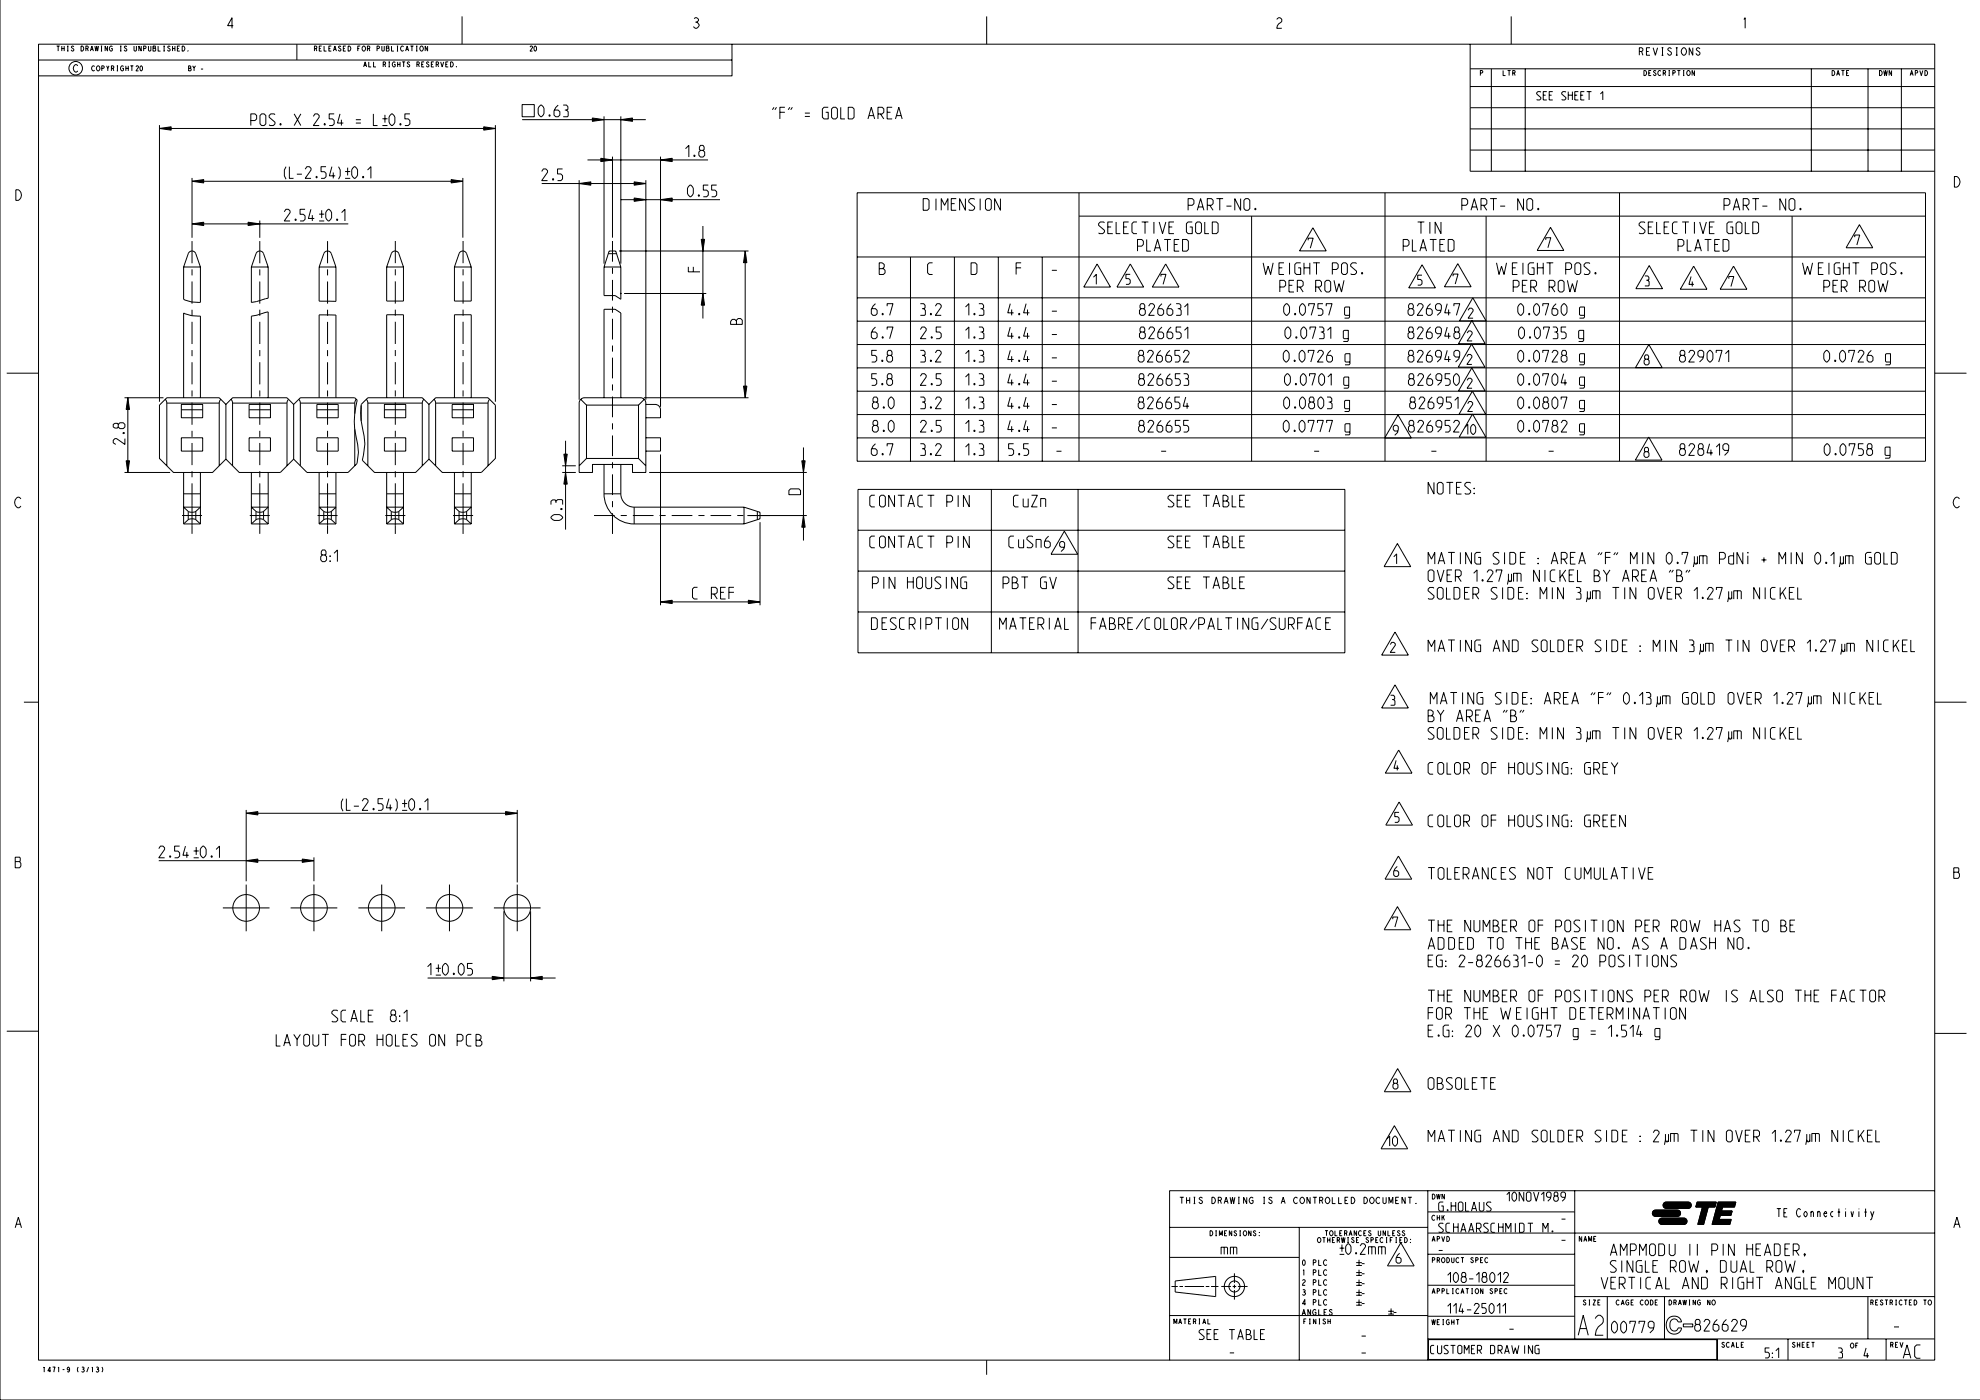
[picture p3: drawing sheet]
<svg xmlns="http://www.w3.org/2000/svg" width="594mm" height="420mm" viewBox="0 0 594 420" stroke-linecap="round" stroke-linejoin="round" font-family="sans-serif">
<g fill="none" stroke="#000" stroke-width=".3">
<path d="M0 -.1v419.9h593.8M11.6 13.3h568.6v394.6h-568.6zM11.6 18h207.9M17 13.8h.9M17.4 13.8v1.5M18.5 13.8v1.5M18.5 14.6h.7M19.2 13.8v1.5M20.2 13.8h.3M20.2 15.3h.3M20.3 13.8v1.5M22.1 14.1l-.2-.3-.5 .3 .7 .7-.1 .4-.3 .1-.4-.4"/>
<path d="M23.3 19.7l-.4-.3a1.14 1.14 0 0 0-.9 1.1 1.14 1.14 0 0 0 .9 1.1l.4-.4M24.3 13.8a.76 .76 0 0 1 .8 .8 .76 .76 0 0 1-.8 .7zM25.7 14.6l.7-.2v-.5l-.7-.1v1.5M26.2 14.6l.3 .7M27.1 15.3l.5-1.5 .4 1.5M27.3 14.8h.5M28.4 20l-.3-.3a.77 .77 0 0 0-.6 .8 .77 .77 0 0 0 .6 .8l.3-.3M28.5 13.8l.2 1.5 .3-1.5 .3 1.5 .2-1.5M29.2 19.9l.1-.2a.77 .77 0 0 1 .7 .8 .77 .77 0 0 1-.7 .8l-.4-.8zM30.3 13.8h.3M30.3 15.3h.3M30.4 13.8v1.5"/>
<path d="M32 19.7l.3 .8v.8M32.2 13.8v1.5l-.7-1.5v1.5M32.7 19.7l-.4 .8M33.7 14.1l-.3-.3a.77 .77 0 0 0-.6 .8 .77 .77 0 0 0 .6 .7l.3-.2v-.5h-.4M35 19.7h.4M35.2 19.7v1.6M36 13.8h.4M36 15.3h.4M36.2 13.8v1.5M37 20l-.3-.3a.77 .77 0 0 0-.6 .8 .77 .77 0 0 0 .6 .8l.3-.3v-.5h-.3M37.7 19.7v1.6M38 14.1l-.3-.3-.4 .3 .7 .7-.1 .4-.3 .1-.4-.4"/>
<path d="M38.5 19.7v1.6M39.1 19.7h.9M39.5 19.7v1.6M40.2 13.8v1.3l.3 .2 .4-.2v-1.3M42.3 19.7l.4 .5v.6l-.3 .5-.4-.5v-.6zM42.4 13.8v1.5l-.8-1.5v1.5M43.1 14.6l.6-.2v-.5l-.6-.1v1.5M44.5 13.8v1.3l.3 .2 .4-.2v-1.3M45.9 13.8l.7 .1 .1 1.2-.2 .2h-.6zM45.9 14.4h.6M47.4 13.8v1.5h.7M49 13.8h.4"/>
<path d="M49 15.3h.4M49.2 13.8v1.5M51 14.1l-.3-.3-.4 .3 .7 .7-.1 .4-.3 .1-.4-.4M51.7 13.8v1.5M51.7 14.6h.8M52.5 13.8v1.5M53.2 14.6h.4M53.9 13.8h-.7v1.5h.7M54.6 13.8a.76 .76 0 0 1 .8 .8 .76 .76 0 0 1-.8 .7zM56.3 15.2l.1 .1zM57.8 19.7l.4 .7v.9M58.6 19.7l-.4 .7"/>
<path d="M69.9 7.7h-1.6l1.3-2.4v3.2M89 13.3v4.7M94.3 14.6l.6-.2v-.5l-.6-.1v1.5M94.7 14.6l.3 .7M95.7 14.6h.5M96.5 13.8h-.8v1.5h.8M97.2 13.8v1.5h.7M98.6 14.6h.5M99.3 13.8h-.7v1.5h.7M100 15.3l.4-1.5 .5 1.5M100.2 14.8h.5M102.2 14.1l-.2-.3-.5 .3 .7 .7-.1 .4-.3 .1-.4-.4"/>
<path d="M103 14.6h.4M103.7 13.8h-.7v1.5h.7M104.4 13.8a.76 .76 0 0 1 .8 .8 .76 .76 0 0 1-.8 .7zM107.3 14.6h.4M108 13.8h-.7v1.5M108.8 13.9l.2-.1a.77 .77 0 0 1 .6 .8 .77 .77 0 0 1-.6 .7l-.5-.7zM109.2 19.6h.6M110.2 14.6l.6-.2v-.5l-.6-.1v1.5M110.6 18.6v1.5h.7M110.6 14.6l.3 .7M112 18.6v1.5h.7M113.1 14.6l.6-.2v-.5l-.6-.1v1.5"/>
<path d="M114.5 13.8v1.3l.3 .2 .4-.2v-1.3M114.9 19.3l.6-.1v-.5l-.6-.1v1.5M115.4 19.3l.2 .8M115.9 13.8l.7 .1 .1 1.2-.2 .2h-.6zM115.9 14.4h.6M116.5 18.6h.4M116.7 18.6v1.5M117.4 13.8v1.5h.7M118.5 18.8l-.3-.2a.77 .77 0 0 0-.6 .7 .77 .77 0 0 0 .6 .8l.3-.3v-.5h-.3M119 13.8h.4M119 15.3h.4M119.2 13.8v1.5"/>
<path d="M119.2 18.6v1.5M119.2 19.3h.8M120 18.6v1.5M120.6 18.6h.9M121 14.1l-.3-.3a.77 .77 0 0 0-.6 .8 .77 .77 0 0 0 .6 .7l.3-.2M121 18.6v1.5M121.6 15.3l.5-1.5 .4 1.5M121.8 14.8h.6M122.8 18.8l-.2-.2-.5 .2 .7 .8v.3l-.4 .2-.4-.4M123.1 13.8h.9M123.5 13.8v1.5M124.8 15.3h.4"/>
<path d="M124.8 13.8h.4M125 13.8v1.5M125 19.3l.6-.1v-.5l-.6-.1v1.5M125.5 19.3l.2 .8M126.1 13.9l.2-.1a.77 .77 0 0 1 .7 .8 .77 .77 0 0 1-.7 .7l-.4-.7zM126.5 19.3h.4M127.2 18.6h-.7v1.5h.7M128.2 13.8v1.5l-.7-1.5v1.5M128.6 18.8l-.2-.2-.5 .2 .7 .8-.1 .3-.3 .2-.4-.4M129.3 19.3h.5M130.1 18.6h-.8v1.5h.8M130.8 19.3l.6-.1v-.5l-.6-.1v1.5"/>
<path d="M131.2 19.3l.3 .8M132.1 18.6l.5 1.5 .4-1.5M133.7 19.3h.4M134.4 18.6h-.7v1.5h.7M135.1 18.6a.76 .76 0 0 1 .8 .7 .76 .76 0 0 1-.8 .8zM136.8 19.9l.1 .2zM138.6 4.9v8.4M158.9 14.1l.2-.3 .6 .2-.8 1.3h.8M160.2 14l.4-.2 .3 .4v.7l-.3 .4-.5-.4zM208.1 5.6l.4-.3a.79 .79 0 0 1 1 .8l-.6 .5a.88 .88 0 0 1 .5 1.4 .88 .88 0 0 1-1.4 0M208.5 6.6h.4M219.5 13.3v9.5h-207.9"/>
<path d="M295.9 4.9v8.4M382.8 5.8l.6-.5h.4l.6 .5a1.22 1.22 0 0 1-1 1.4l-.5 1.3h1.5M440.8 13.3v38.1h139.4M453.2 4.9v8.4M491.6 15.4l.9-.1v-.8l-.9-.2v2.3M492.2 15.4l.4 1.2M493.7 15.4h.7M494.8 14.3h-1.1v2.3h1.1M495.7 14.3l.7 2.3 .6-2.3M498.2 14.3h.6M498.3 16.6h.5M498.5 14.3v2.3"/>
<path d="M501.2 14.7l-.4-.4-.7 .4 .2 .4 .9 .7-.1 .6-.6 .2-.5-.6M502.5 14.3h.6M502.5 16.6h.6M502.8 14.3v2.3M504.5 14.5l.3-.2a1.14 1.14 0 0 1 .9 1.1 1.14 1.14 0 0 1-.9 1.2l-.3-.2a1.3 1.3 0 0 1 0-1.9zM507.6 14.3v2.3l-1.1-2.3v2.3M509.7 14.7l-.4-.4-.6 .4 .1 .4 .9 .7-.1 .6-.5 .2-.6-.6M522.9 5.8l.4-.5v3.2M30.5 20.5l.7-.1v-.5l-.7-.2v1.6M33.4 20.5l.6-.1v-.5l-.6-.2v1.6M33.9 20.5l.2 .8M35 21.3h.4"/>
<path d="M37.7 20.5h.8M40.8 20.1l.2-.4 .5 .3-.7 1.3h.7M47.8 38.5l3.5-.5v1zM47.8 37.5v83M47.8 38.5h100.7M56.6 20.5h.4l.2-.6-.6-.2v1.6h.5l.2-.6-.3-.2M60.3 20.7h.6M75.2 36.1h1.3l.5-.5v-1l-.5-.5h-1.3v3.5M78 34.6l.5-.5h.7l.5 .5v2.5l-.5 .5h-.7l-.5-.5zM82.5 34.4l-.3-.3h-1l-.5 .5v.5l1.8 1.5v.5l-.5 .5h-1l-.3-.2M84 37.1l.3 .1-.1 .3-.2-.2zM88.2 34.1l2 3.5"/>
<path d="M90.2 34.1l-2 3.5M94 34.9l.5-.8h.7l.5 .5v.5l-1.7 2.5h1.7M97.3 37.1l.2 .1v.3l-.3-.2zM100.2 34.1h-1.5v1.5h1l.5 .5v1l-.5 .5h-1M102 34.1l-.8 2.8h1.8M102.4 35.9v1.7M106.7 36.9h1.5M106.7 35.9h1.5M109 20.1l.5-1.5 .4 1.5M112 34.1v3.5h1.2M114.7 37.6h1.5M114.7 35.6h1.5"/>
<path d="M115.4 34.4v2.4M116.5 20.1h.4M117.4 34.1l.8 .5 .2 .5v1.5l-.7 1-.8-.5-.2-.5v-1.5zM120 37.1l.2 .1v.3l-.3-.2zM122.9 34.1h-1.5v1.5h1l.5 .5v1l-.5 .5h-1M145 38l3.5 .5-3.5 .5zM148.5 37.5v83M156.6 31.4h3.6v3.6h-3.6zM156.6 35.9h37.1M161.6 32l.8-.5 .7 1v1.5l-.7 1h-.3l-.7-1v-1.5zM164.7 34.4l.3 .2-.1 .2-.3-.1zM167.4 31.5l-.8 .8-.5 1v1.2l.5 .5h.8l.5-.5v-1l-.5-.5h-1.1"/>
<path d="M168.9 31.5h1l.4 .5v.8l-.4 .2M169.4 33h.5l.5 .5v1.3l-.3 .2h-1.2M177.6 35.4l3.5 .5-3.5 .5zM181.1 34.9v44.2M186.2 35.9l3.5-.5v1zM186.2 34.9v44.2M232.1 32.2l-.5 .7M232.9 32.2l-.5 .7M233.9 33.7h1.5M235.4 32.2h-1.5v3.5M236.9 32.2l-.5 .7M237.6 32.2l-.5 .7"/>
<path d="M241.4 34.9h1.5M241.4 33.9h1.5M248.4 32.2h-1.3l-.5 .5v2.5l.5 .5h1.3v-2h-.8M249.9 32.2h.7l.5 .5v2.5l-.5 .5h-.7l-.5-.5v-2.5zM252.1 32.2v3.5h1.3M254.4 32.2h1.2l.5 .5v2.5l-.5 .5h-1.2zM260.3 35.7l1-3.5 1 3.5M260.6 34.7h1.3M263.3 34.2h1.2l.5-.5v-1l-.5-.5h-1.2v3.5M264 34.2l1 1.5M266 33.7h1M267.5 32.2h-1.5v3.5h1.5"/>
<path d="M268.5 35.7l1-3.5 1 3.5M268.9 34.7h1.3M440.8 32.3h139.4M440.8 26h139.4M440.8 20.6h139.4M440.8 38.7h139.4M443.9 21.9l.6-.1v-.5l-.6-.2v1.6M447.2 20.6v30.8M450.7 21.1v1.6h.7M452.1 21.1h.9M452.5 21.1v1.6M453.6 21.9l.6-.1v-.5l-.6-.2v1.6"/>
<path d="M454.1 21.9l.2 .8M457.4 20.6v30.8M462 27.7l-.9-.2-.3 .3v.4l1.2 1.1v.3l-.3 .4-.9-.2M462.8 28.5h.7M463.8 27.5h-1v2.5h1M464.5 28.5h.8M465.6 27.5h-1.1v2.5h1.1M469.5 27.7l-.9-.2-.3 .3v.4l1.2 1.1v.3l-.3 .4-.9-.2M470.3 28.5h1.2M470.3 27.5v2.5M471.5 27.5v2.5M472.2 28.5h.7"/>
<path d="M473.3 27.5h-1.1v2.5h1.1M474 28.5h.7M475.1 27.5h-1.1v2.5h1.1M475.8 27.5h1.4M476.5 27.5v2.5M479.9 28.2l.7-.7v2.5M493 21.1a.76 .76 0 0 1 .8 .8 .76 .76 0 0 1-.8 .8zM494.4 21.9h.4M495.1 21.1h-.7v1.6h.7M496.6 21.4l-.3-.3-.5 .3 .8 .8-.1 .3-.4 .2-.4-.4M498 21.4l-.3-.3a.77 .77 0 0 0-.6 .8 .77 .77 0 0 0 .6 .8l.3-.3M498.7 21.9l.7-.1v-.5l-.7-.2v1.6"/>
<path d="M499.2 21.9l.3 .8M500.4 21.1h.3M500.4 22.7h.3M500.5 21.1v1.6M501.6 21.9l.6-.1v-.5l-.6-.2v1.6M503 21.1h.9M503.4 21.1v1.6M504.7 21.1h.3M504.7 22.7h.3M504.9 21.1v1.6M506 21.3l.2-.2a.77 .77 0 0 1 .6 .8 .77 .77 0 0 1-.6 .8l-.4-.8zM508.1 21.1v1.6l-.7-1.6v1.6"/>
<path d="M543.2 20.6v30.8M549.4 21.1a.76 .76 0 0 1 .8 .8 .76 .76 0 0 1-.8 .8zM550.7 22.7l.5-1.6 .4 1.6M550.9 22.2h.6M552.2 21.1h.9M552.6 21.1v1.6M553.7 21.9h.5M554.4 21.1h-.7v1.6h.7M560.1 20.6l.1 30.8M563.6 21.1a.76 .76 0 0 1 .8 .8 .76 .76 0 0 1-.8 .8zM564.9 21.1l.2 1.6 .3-1.6 .3 1.6 .2-1.6M567.2 21.1v1.6l-.7-1.6v1.6"/>
<path d="M570.1 20.6l.1 30.8M572.8 22.7l.4-1.6 .5 1.6M573 22.2h.5M574.3 21.9l.7-.1v-.5l-.7-.2v1.6M575.7 21.1l.4 1.6 .5-1.6M577.2 21.1a.76 .76 0 0 1 .8 .8 .76 .76 0 0 1-.8 .8zM4.7 56.9a1.59 1.59 0 0 1 1.7 1.6 1.59 1.59 0 0 1-1.6 1.6zM57.6 54.4l3.5-.5v1zM57.6 53.4v17.9M57.6 54.4h81.2M85.8 50l-.5 1v1.7l.5 1M86.8 50v3.5h1.2"/>
<path d="M89 52.2h1.5M91.5 50.7l.5-.7h.8l.5 .5v.5l-1.8 2.5h1.8M94.9 52.9l.2 .2-.1 .2-.2-.2zM97.8 50h-1.5v1.5h1l.5 .5v1l-.5 .5h-1M99.5 50l-.7 2.7h1.7M99.9 51.7v1.8M101.5 50l.5 1v1.7l-.5 1M103.5 53.5h1.5M103.5 51.4h1.5M104.2 50.3v2.3M106.2 50h.3l.7 1v1.5l-.7 1h-.3l-.7-1v-1.5zM108.8 52.9l.3 .2-.1 .2-.3-.2z"/>
<path d="M110.2 51l1-1v3.5M135.3 53.9l3.5 .5-3.5 .5zM138.8 53.4v17.9M162.4 51.4l.5-.7h.8l.5 .5v.5l-1.8 2.5h1.8M162.4 55h31.3M165.8 53.6l.2 .1-.1 .3-.2-.2zM168.7 50.7h-1.5v1.5h1l.5 .5v1l-.5 .5h-1M173.7 55l3.5-.5v1zM173.7 54v65.9M176.2 48h36.1M180.2 47.5l3.5 .5-3.5 .5zM183.7 47v24.3"/>
<path d="M186.2 59.9h29.7M190.2 59.4l3.5 .5-3.5 .5zM190.2 54.5l3.5 .5-3.5 .5zM193.7 54v65.9M198.1 59.9l3.5-.5v1zM198.1 48l3.5-.5v1zM198.1 47v74.9M205.6 44.6l1-1v3.5M206.9 55.5h.2l.8 1v1.5l-.8 1h-.2l-.8-1v-1.5zM208.1 46.5l.3 .2-.1 .2-.2-.1zM209.5 58.4l.2 .2-.1 .2-.2-.1zM210.1 45.1l-.4-.3v-.7l.4-.5h.7l.3 .5v.7l-.3 .3 .5 .5v1l-.5 .5h-.7l-.5-.5v-1l.5-.5h.7"/>
<path d="M212.4 55.5h-1.5v1.5h1l.5 .5v1l-.5 .5h-1M214.9 55.5h-1.5v1.5h1l.5 .5v1l-.5 .5h-1M257 57.8h320.4v80.5h-320.4zM276.8 59.6h1.3l.5 .5v2.5l-.5 .5h-1.3zM280.7 59.6v3.5M286.7 59.6h-1.5v3.5h1.5M289.5 59.6v3.5l-1.8-3.5v3.5M292.2 59.8l-.2-.2h-1l-.5 .5v.5l1.7 1.5v.5l-.5 .5h-1l-.2-.3M293.9 59.6v3.5M296 59.6h.7l.5 .5v2.5l-.5 .5h-.7l-.5-.5v-2.5zM300 59.6v3.5l-1.8-3.5v3.5M323.6 57.8v80.5"/>
<path d="M364.8 59.6h2M365.8 59.6v3.5M372 59.6v3.5l-1.7-3.5v3.5M373.5 59.6h.8l.5 .5v2.5l-.5 .5h-.8l-.5-.5v-2.5zM415.3 57.8v80.5M440.8 45h139.4M446.8 59.6h2M447.8 59.6v3.5M456.8 59.6v3.5l-1.7-3.5v3.5M458.3 59.6h.8l.5 .5v2.5l-.5 .5h-.8l-.5-.5v-2.5zM485.6 57.8v80.5M525.5 59.6h2"/>
<path d="M526.5 59.6v3.5M535.5 59.6v3.5l-1.8-3.5v3.5M537 59.6h.7l.5 .5v2.5l-.5 .5h-.7l-.5-.5v-2.5zM586 52.9a1.59 1.59 0 0 1 1.7 1.6 1.59 1.59 0 0 1-1.7 1.6zM57.6 67.1l3.5-.5v1zM57.6 72.3v6.6M57.6 67.1h46.8M74.4 66.6l3.5 .5-3.5 .5zM77.9 66.1v5.2M77.9 72.3v6.6M85.2 63.5l.5-.7h.8l.5 .5v.5l-1.8 2.5h1.8M88.6 65.7l.2 .1-.1 .3-.2-.2z"/>
<path d="M91.5 62.8h-1.5v1.5h1l.5 .5v1l-.5 .5h-1M93.2 62.8l-.7 2.7h1.7M93.6 64.5v1.8M95.7 66.3h1.5M95.7 64.2h1.5M96.5 63.1v2.3M97.9 63.3l.8-.5 .7 1v1.5l-.7 1-.8-.5-.2-.5v-1.5zM98.2 72.3v6.6M101 65.7l.3 .1-.1 .3-.3-.2zM102.4 63.8l1-1v3.5M118.5 72.3v6.6M138.9 72.3v6.6"/>
<path d="M182.4 76.1h2.5M183.7 72.3v6.2M185.6 75.3h38.9M210.3 71.8h1l-.5 3.5zM210.8 67.8v27.7M223.5 75.3l.5 3.5h-1zM223.5 75.3v44M257 77.1h320.4M273 77.1v61.2M279.6 78.8h-1l-.5 .5v2.5l.5 .5h1M282.2 63.1v-3.5l1 2 1-2v3.5M285.2 61.1h1"/>
<path d="M286.2 77.1v61.2M291.2 78.8h1.2l.5 .5v2.5l-.5 .5h-1.2zM299.4 77.1v61.2M306.2 78.8h-1.5v3.5M312.5 77.1v61.2M323.6 64.8h253.8M329 79.2l4 6.9h-8zM331.2 66.8l-.3-.2h-1l-.5 .5v.5l1.8 1.5v.5l-.5 .5h-1l-.3-.3M332.2 68.1h1M333.7 66.6h-1.5v3.5h1.5M334.7 66.6v3.5h1.2M336.9 68.1h1"/>
<path d="M338.4 66.6h-1.5v3.5h1.5M338.9 79.2l4 6.9h-8zM340.9 66.6h-1l-.5 .5v2.5l.5 .5h1M341.1 73.8h1.2l.5-.5v-1l-.5-.5h-1.2v3.5M342.3 66.6h2M343.3 66.6v3.5M343.8 71.8v3.5h1.3M346 66.6v3.5M346.1 75.3l1-3.5 1 3.5M346.4 74.3h1.4M347.6 66.6l1 3.5 1-3.5M349.1 71.8h2"/>
<path d="M349.5 79.2l4 6.9h-8zM350.1 71.8v3.5M350.5 68.1h1M352 66.6h-1.5v3.5h1.5M352.1 73.3h1M353.6 71.8h-1.5v3.5h1.5M354.6 71.8h1.2l.5 .5v2.5l-.5 .5h-1.2zM356.3 61.6h1.2l.5-.5v-1l-.5-.5h-1.2v3.5M357.5 66.6h-1.2l-.5 .5v2.5l.5 .5h1.2v-2h-.7M359 63.1l1-3.5 1 3.5M359 66.6h.8l.5 .5v2.5l-.5 .5h-.8l-.5-.5v-2.5zM359.3 62.1h1.4"/>
<path d="M361.3 66.6v3.5h1.2M362 61.6h1.3l.5-.5v-1l-.5-.5h-1.3v3.5M362.8 61.6l1 1.5M363.5 66.6h1.3l.5 .5v2.5l-.5 .5h-1.3zM367.8 61.8h1.5M375.3 64.8v73.5M376.3 62.5l.3 .1-.1 .3-.2-.2zM378.8 78.8l.7 3.5 .8-2.5 .7 2.5 .8-3.5M385 78.8h-1.5v3.5h1.5M386.7 78.8v3.5M390 78.8h-1.2l-.5 .5v2.5l.5 .5h1.2v-2h-.7M391 78.8v3.5"/>
<path d="M392.3 72.1v-.7h1.5l-.9 3M392.8 78.8v3.5M393.7 68.3l4 6.9h-8zM393.8 78.8h2M394.8 78.8v3.5M402.8 78.8h.7l.5 .5v2.5l-.5 .5h-.7l-.5-.5v-2.5zM406.8 79.1l-.3-.3h-1l-.5 .5v.5l1.8 1.5v.5l-.5 .5h-1l-.3-.2M420.8 73.8h1.2l.5-.5v-1l-.5-.5h-1.2v3.5M423.5 71.8v3.5h1.3M425.1 66.6h2M425.8 75.3l1-3.5 1 3.5M426.1 74.3h1.3"/>
<path d="M426.1 66.6v3.5M426.4 79.4l4 6.9h-8zM428.8 71.8h2M428.8 66.6v3.5M429.8 71.8v3.5M431.8 73.3h1M432.1 66.6v3.5l-1.8-3.5v3.5M433.3 71.8h-1.5v3.5h1.5M434.3 71.8h1.2l.5 .5v2.5l-.5 .5h-1.2zM437.1 79.1l4 6.9h-8zM438.3 61.6h1.3l.5-.5v-1l-.5-.5h-1.3v3.5M441.1 63.1l1-3.5 1 3.5"/>
<path d="M441.4 62.1h1.4M444.1 61.6h1.2l.5-.5v-1l-.5-.5h-1.2v3.5M444.8 61.6l1 1.5M445.6 64.8v73.5M448.8 78.8l.7 3.5 .8-2.5 .7 2.5 .8-3.5M449.8 61.8h1.5M455 78.8h-1.5v3.5h1.5M456.7 78.8v3.5M460 78.8h-1.2l-.5 .5v2.5l.5 .5h1.2v-2h-.7M461 78.8v3.5M461.2 62.5l.2 .1-.1 .3-.2-.2zM462.8 78.8v3.5"/>
<path d="M463.5 71.9v-.6h1.5l-.8 3M463.8 78.8h2M464.8 78.8v3.5M464.9 68.2l4 6.9h-8zM472.3 79.3l.5-.5h.7l.5 .5v2.5l-.5 .5h-.7l-.5-.5zM476.8 79.1l-.3-.3h-1l-.5 .5v.5l1.8 1.5v.5l-.5 .5h-1l-.3-.2M493.3 66.8l-.3-.2h-1l-.5 .5v.5l1.8 1.5v.5l-.5 .5h-1l-.3-.3M494.3 68.1h1M494.5 79.6l4 7h-8zM495.8 66.6h-1.5v3.5h1.5M496.8 66.6v3.5h1.2M499 68.1h1"/>
<path d="M500.5 66.6h-1.5v3.5h1.5M503 66.6h-1l-.5 .5v2.5l.5 .5h1M503.2 73.8h1.2l.5-.5v-1l-.5-.5h-1.2v3.5M504.4 66.6h2M505.4 66.6v3.5M505.9 71.8v3.5h1.3M507.9 79.8l4 6.9h-8zM508.1 66.6v3.5M508.2 75.3l1-3.5 1 3.5M508.5 74.3h1.3M509.7 66.6l1 3.5 1-3.5M511.2 71.8h2"/>
<path d="M512.2 71.8v3.5M512.6 68.1h1M514.1 66.6h-1.5v3.5h1.5M514.2 73.3h1M515.7 71.8h-1.5v3.5h1.5M516.7 71.8h1.2l.5 .5v2.5l-.5 .5h-1.2zM517 61.6h1.2l.5-.5v-1l-.5-.5h-1.2v3.5M519.6 66.6h-1.3l-.5 .5v2.5l.5 .5h1.3v-2h-.8M519.7 63.1l1-3.5 1 3.5M519.8 79.8l4 6.9h-8zM520 62.1h1.4M520.6 67.1l.5-.5h.7l.5 .5v2.5l-.5 .5h-.7l-.5-.5z"/>
<path d="M522.7 61.6h1.3l.5-.5v-1l-.5-.5h-1.3v3.5M523.3 66.6v3.5h1.3M523.5 61.6l1 1.5M525.6 66.6h1.2l.5 .5v2.5l-.5 .5h-1.2zM528.5 61.8h1.5M537.4 64.8v73.5M539.8 62.5l.2 .1v.3l-.3-.2zM540.5 78.8l.8 3.5 .7-2.5 .8 2.5 .7-3.5M546.8 78.8h-1.5v3.5h1.5M548.4 78.8v3.5M551.8 78.8h-1.3l-.5 .5v2.5l.5 .5h1.3v-2h-.8M552.8 78.8v3.5"/>
<path d="M554.5 78.8v3.5M555.5 78.8h2M556.2 71.1v-.6h1.5l-.9 3M556.5 78.8v3.5M557.6 67.4l4 6.9h-8zM564 79.3l.5-.5h.8l.5 .5v2.5l-.5 .5h-.8l-.5-.5zM568.5 79.1l-.2-.3h-1l-.5 .5v.5l1.7 1.5v.5l-.5 .5h-1l-.2-.2M55.1 80.1l1.3-4a1.2 1.2 0 0 1 1.2-.8 1.2 1.2 0 0 1 1.1 .8l1.4 4M55.1 80.1v9.6a9 9 0 0 0 5 1v-10.6M55.1 80.1h5M57.6 80.8v1.8M57.6 84.4v6.7"/>
<path d="M57.6 92.9v1.8M57.6 96.5v6.7M75.4 80.1l1.4-4a1.2 1.2 0 0 1 1.1-.8 1.2 1.2 0 0 1 1.1 .8l1.4 4M75.4 80.1v10.6l5-1.3v-9.3M75.4 80.1h5M77.9 80.8v1.8M77.9 84.4v6.7M77.9 92.9v1.8M77.9 96.5v6.7M95.7 80.1l1.4-4a1.2 1.2 0 0 1 1.1-.8 1.2 1.2 0 0 1 1.2 .8l1.3 4M95.7 80.1v10.2l5 .1v-10.3M95.7 80.1h5"/>
<path d="M98.2 80.8v1.8M98.2 84.4v6.7M98.2 92.9v1.8M98.2 96.5v6.7M115.9 80.1l1.4-4a1.2 1.2 0 0 1 1.2-.8 1.2 1.2 0 0 1 1.1 .8l1.4 4M115.9 80.1v10.2h5.1v-10.2M115.9 80.1h5.1M118.5 80.7v1.9M118.5 84.4v6.6M118.5 92.8v1.9M118.5 96.5v6.6M136.3 80.1l1.4-4a1.2 1.2 0 0 1 1.1-.8 1.2 1.2 0 0 1 1.1 .8l1.4 4"/>
<path d="M136.3 80.1v10.2h5v-10.2M136.3 80.1h5M138.9 80.7v1.9M138.9 84.4v6.6M138.9 92.8v1.9M138.9 96.5v6.6M181.1 80.1v8.5h3.4l1.7 1.1v-9.6M181.1 80.1l1.6-4.8h1.9l1.6 4.8M181.1 80.1h5.1M183.7 80.3v1.8M183.7 83.9v6.2M183.7 92v1.8"/>
<path d="M183.7 95.6v6.2M186 87.9l.3 .3M186.3 87.9l-.3 .3M187.1 88h24.7M206.4 80v1.5h3.5M207.9 80v1.5M210.8 88l.5 3.5h-1zM220.8 96.3l.5-.8h.8l.5 .5v1.3h-3.5v-.8l.5-.7h.7l.5 .5v1M257 89.3h320.4M257 96.3h320.4M262.5 91.1l-.7 .7-.5 1v1.3l.5 .5h.7l.5-.5v-1l-.5-.5h-1.1M262.5 98.1l-.7 .7-.5 1v1.3l.5 .5h.7l.5-.5v-1l-.5-.5h-1.1"/>
<path d="M263.6 80.6h1l.5-.5v-.8l-.7-.5h-.8v3.5h1.3l.5-.5v-.7l-.8-.5M264.6 94l.3 .1-.1 .3-.3-.2zM266 91.8v-.7h1.8l-1 3.5M266 98.8v-.7h1.8l-1 3.5M276 91.1h1l.4 .5v.7l-.4 .3M276 98.8l.5-.7h.7l.5 .5v.5l-1.7 2.5h1.7M276.5 92.6h.5l.5 .5v1.2l-.3 .3h-1.2M279.1 94l.2 .1-.1 .3-.2-.2zM280.5 91.8l.5-.7h.7l.5 .5v.5l-1.7 2.5h1.7M282.2 98.1h-1.5v1.5h1l.5 .5v1l-.5 .5h-1M289.5 92.1l1-1v3.5M289.5 99.1l1-1v3.5"/>
<path d="M292.1 94l.3 .1-.1 .3-.3-.2zM293.5 91.1h1l.4 .5v.7l-.4 .3M293.5 98.1h1l.4 .5v.7l-.4 .3M294 92.6h.5l.5 .5v1.2l-.2 .3h-1.3M294 99.6h.5l.5 .5v1.2l-.2 .3h-1.3M302.9 91.1l-.7 2.7h1.7M302.9 98.1l-.7 2.7h1.7M303.4 92.8v1.8M303.4 99.8v1.8M304.7 80.3h1.5M305.5 94l.3 .1-.1 .3-.3-.2zM307.7 91.1l-.8 2.7h1.8"/>
<path d="M307.7 98.1l-.8 2.7h1.8M308.1 92.8v1.8M308.1 99.8v1.8M315.4 81.1h1.5M315.4 93.3h1.5M327.9 83.1l.8-.8v3M338.9 82.3h-1.3v1.3h.9l.4 .4v.8l-.4 .5h-.9M342.2 92.6l-.4-.3v-.7l.4-.5h.7l.4 .5v.7l-.4 .3 .5 .5v1l-.5 .5h-.7l-.5-.5v-1l.5-.5h.7M342.2 99.6l-.4-.3v-.7l.4-.5h.7l.4 .5v.7l-.4 .3 .5 .5v1l-.5 .5h-.7l-.5-.5v-1l.5-.5h.7M344.4 91.8l.5-.7h.8l.5 .5v.5l-1.8 2.5h1.8M344.4 98.8l.5-.7h.8l.5 .5v.5l-1.8 2.5h1.8M348.1 82.9v-.6h1.5l-.8 3"/>
<path d="M348.4 91.1l-.7 .7-.5 1v1.3l.5 .5h.7l.5-.5v-1l-.5-.5h-1.1M348.4 98.1l-.7 .7-.5 1v1.3l.5 .5h.7l.5-.5v-1l-.5-.5h-1.1M351.2 91.1l-.8 .7-.5 1v1.3l.5 .5h.8l.5-.5v-1l-.5-.5h-1.1M351.2 98.1l-.8 .7-.5 1v1.3l.5 .5h.8l.5-.5v-1l-.5-.5h-1.1M352.7 91.1h1l.4 .5v.7l-.4 .3M353.2 92.6h.5l.5 .5v1.2l-.3 .3h-1.2M354.2 98.1h-1.5v1.5h1l.5 .5v1l-.5 .5h-1M355.2 92.1l1-1v3.5M355.2 99.1l1-1v3.5M383.5 80.3h1M383.8 86.1h1.2l.5-.5v-1l-.5-.5h-1.2v3.5M385.6 98.6l.7-.5 .8 1v1.5l-.8 1-.7-.5-.3-.5v-1.5z"/>
<path d="M385.7 91.1l.7 .5 .3 .5v1.5l-.8 1h-.2l-.8-1v-1.5zM386.5 85.6h1M388 84.1h-1.5v3.5h1.5M388.3 94l.2 .1-.1 .3-.2-.2zM389 86.1h1.3l.5-.5v-1l-.5-.5h-1.3v3.5M389.8 86.1l1 1.5M390.3 98.6l.8-.5 .7 1v1.5l-.7 1h-.3l-.7-1v-1.5zM390.4 91.1l.8 .5 .2 .5v1.5l-.7 1-.8-.5-.2-.5v-1.5zM391 80.3h1.8M392.4 91.8v-.7h1.8l-1 3.5M392.8 98.8v-.7h1.8l-1 3.5M394.5 86.1h1.3l.5-.5v-1l-.5-.5h-1.3v3.5"/>
<path d="M395.3 86.1l1 1.5M395.6 98.1h1l.4 .5v.7l-.4 .3M396.1 99.6h.5l.5 .5v1.2l-.3 .3h-1.2M396.7 91.1h-1.5v1.5h1l.5 .5v1l-.5 .5h-1M397.3 84.6l.5-.5h.7l.5 .5v2.5l-.5 .5h-.7l-.5-.5zM397.7 91.8v-.7h1.7l-1 3.5M398.1 99.1l1-1v3.5M399.5 80.8h1.3l.5-.5v-1l-.5-.5h-1.3v3.5M400 84.1l.8 3.5 .7-2.5 .8 2.5 .7-3.5M404.7 94.6h-1.3l-.2-.3v-2l.2-.2h1.3v3l-.3 .3h-1.2M408.3 81.7l.3 .2-.1 .2-.2-.1zM422.7 92.6l-.3-.3v-.7l.3-.5h.8l.3 .5v.7l-.3 .3 .5 .5v1l-.5 .5h-.8l-.5-.5v-1l.5-.5h.8"/>
<path d="M422.7 99.6l-.3-.3v-.7l.3-.5h.8l.3 .5v.7l-.3 .3 .5 .5v1l-.5 .5h-.8l-.5-.5v-1l.5-.5h.8M425 91.8l.5-.7h.7l.5 .5v.5l-1.7 2.5h1.7M425 98.8l.5-.7h.7l.5 .5v.5l-1.7 2.5h1.7M426.4 82.5h-1.3v1.3h.9l.4 .4v.9l-.4 .4h-.9M429 91.1l-.8 .7-.5 1v1.3l.5 .5h.8l.5-.5v-1l-.5-.5h-1.1M429 98.1l-.8 .7-.5 1v1.3l.5 .5h.8l.5-.5v-1l-.5-.5h-1.1M432.1 93.1h-1.1l-.5-.5v-1l.5-.5h.7l.5 .5-.2 2-1 1M434 91.1l-.8 2.7h1.8M434 98.1l-.8 2.7h1.8M434.4 92.8v1.8M434.4 99.8v1.8M435.7 82.8v-.6h1.5l-.8 3"/>
<path d="M436 91.8v-.7h1.7l-1 3.5M436.5 99.6l-.4-.3v-.7l.4-.5h.7l.4 .5v.7l-.4 .3 .5 .5v1l-.5 .5h-.7l-.5-.5v-1l.5-.5h.7M439.9 99.9l.5-.7h.6l.4 .5v.4l-1.5 2.1h1.5M440.2 93.1l.4-.7h.7l.4 .4v.5l-1.5 2.1h1.5M441.4 96.1l4 7h-8zM441.6 89.3l4 6.9h-8zM453.5 80.3h1M453.8 86.1h1.2l.5-.5v-1l-.5-.5h-1.2v3.5M455.4 91.6l.7-.5 .8 1v1.5l-.8 1-.7-.5-.3-.5v-1.5zM455.6 98.6l.8-.5 .7 1v1.5l-.7 1h-.3l-.7-1v-1.5zM456.5 85.6h1M458 84.1h-1.5v3.5h1.5"/>
<path d="M458.5 94l.2 .1-.1 .3-.2-.2zM459 86.1h1.3l.5-.5v-1l-.5-.5h-1.3v3.5M459.8 86.1l1 1.5M460.1 91.6l.8-.5 .7 1v1.5l-.7 1-.8-.5-.2-.5v-1.5zM460.9 98.1h.2l.8 1v1.5l-.8 1h-.2l-.8-1v-1.5zM461 80.3h1.8M462.6 91.8v-.7h1.8l-1 3.5M462.9 98.8v-.7h1.7l-1 3.5M464.5 86.1h1.3l.5-.5v-1l-.5-.5h-1.3v3.5M465.3 86.1l1 1.5M465.6 98.1h1l.4 .5v.7l-.4 .3M466.1 99.6h.5l.5 .5v1.2l-.2 .3h-1.3"/>
<path d="M466.6 91.1l-.7 .7-.5 1v1.3l.5 .5h.7l.5-.5v-1l-.5-.5h-1.1M467.3 84.6l.5-.5h.7l.5 .5v2.5l-.5 .5h-.7l-.5-.5zM468.4 91.6l.7-.5 .8 1v1.5l-.8 1-.7-.5-.3-.5v-1.5zM469.5 80.8h1.3l.5-.5v-1l-.5-.5h-1.3v3.5M469.6 98.1h-1.5v1.5h1l.5 .5v1l-.5 .5h-1M470 84.1l.8 3.5 .7-2.5 .8 2.5 .7-3.5M475.1 94.6h-1.2l-.3-.3v-2l.3-.2h1.2v3l-.2 .3h-1.3M478.3 81.7l.3 .2-.1 .2-.2-.1zM493.2 82.7h.9l.3 .5v.6l-.3 .2M493.7 84h.4l.4 .5v1l-.2 .2h-1.1M507.1 82.9l-.7 2.4h1.5M507.4 84.4v1.5"/>
<path d="M518.4 83.6v-.7h1.5l-.9 3M545.3 80.3h1M546.9 86.1h1.2l.5-.5v-1l-.5-.5h-1.2v3.5M549.6 85.6h1M551.1 84.1h-1.5v3.5h1.5M552.1 86.1h1.3l.5-.5v-1l-.5-.5h-1.3v3.5M552.8 80.3h1.7M552.9 86.1l1 1.5M557.6 86.1h1.3l.5-.5v-1l-.5-.5h-1.3v3.5M558.4 86.1l1 1.5M560.4 84.6l.5-.5h.7l.5 .5v2.5l-.5 .5h-.7l-.5-.5zM561.3 80.8h1.2l.5-.5v-1l-.5-.5h-1.2v3.5"/>
<path d="M563.1 84.1l.8 3.5 .7-2.5 .8 2.5 .7-3.5M570.1 81.7l.2 .2v.2l-.3-.1zM2 111.9h9.6M37.3 119.3h11.7M38.3 119.3l.5 3.5h-1zM38.3 119.3v22.4M49.5 119.7l.5 1.2M55.1 119.3v-25.5a9 9 0 0 0 5 1v24.5M57.6 105v1.8M57.6 108.6v6.7M57.6 117.1v1.8M66.2 119.7l-.5 1.2"/>
<path d="M69.3 119.7l.4 1.2M75.4 119.3v-24.5l5-1.3v25.8M77.9 105v1.8M77.9 108.6v6.7M77.9 117.1v1.8M86.5 119.7l-.4 1.2M89.6 119.7l.5 1.2M95.7 119.3v-24.9l5 .1v24.8M98.2 105v1.8M98.2 108.6v6.7M98.2 117.1v1.8M106.8 119.7l-.4 1.2"/>
<path d="M109.8 119.7l.5 1.2M115.9 119.3v-24.9h5.1v24.9M118.5 105v1.8M118.5 108.6v6.7M118.5 117.1v1.8M127.1 119.7l-.5 1.2M130.2 119.7l.4 1.2M136.3 119.3v-24.9h5v24.9M138.9 105v1.8M138.9 108.6v6.7M138.9 117.1v1.8M146.8 119.7l-.5 1.2"/>
<path d="M174.1 119.7l1.8 1.8M174.1 119.7l1.2-.4h16.8l1.1 .4 .5 1.2v20.8h-4v-2.4h-12v2.4h-4v-20.8zM181.1 119.3v-26.6h3.4l1.7 1.1v25.5M183.7 103.6v1.8M183.7 107.3v6.2M183.7 115.3v1.8M183.7 118.9v6.2M193.1 119.3h31.4M193.2 119.7l-1.7 1.8M223 115.8h1l-.5 3.5zM257 103.3h320.4M257 110.3h320.4"/>
<path d="M257 117.3h320.4M262.9 105.1h-1.5v1.5h1l.5 .5v1l-.5 .5h-1M262.9 112.1h-1.5v1.5h1l.5 .5v1l-.5 .5h-1M264.5 108l.2 .1-.1 .3-.2-.2zM264.5 115l.2 .1-.1 .3-.2-.2zM264.6 101l.3 .1-.1 .3-.3-.2zM266.4 106.6l-.3-.3v-.7l.3-.5h.7l.4 .5v.7l-.4 .3 .5 .5v1l-.5 .5h-.7l-.5-.5v-1l.5-.5h.7M266.4 113.6l-.3-.3v-.7l.3-.5h.7l.4 .5v.7l-.4 .3 .5 .5v1l-.5 .5h-.7l-.5-.5v-1l.5-.5h.7M267.1 119.1h.3l.7 1v1.5l-.7 1-.8-.5-.2-.5v-1.5zM276 105.1h1l.4 .5v.7l-.4 .3M276 112.8l.5-.7h.7l.5 .5v.5l-1.7 2.5h1.7M276 119.1h1l.4 .5v.7l-.4 .3"/>
<path d="M276.5 106.6h.5l.5 .5v1.2l-.3 .3h-1.2M279.1 108l.2 .1-.1 .3-.2-.2zM279.3 101l.3 .1-.1 .3-.3-.2zM279.3 115l.3 .1-.1 .3-.3-.2zM280.5 105.8l.5-.7h.7l.5 .5v.5l-1.7 2.5h1.7M280.5 119.8l.5-.7h.7l.5 .5v.5l-1.7 2.5h1.7M282.2 112.1h-1.5v1.5h1l.5 .5v1l-.5 .5h-1M289.5 106.1l1-1v3.5M289.5 113.1l1-1v3.5M292.1 101l.3 .1-.1 .3-.3-.2zM292.1 108l.3 .1-.1 .3-.3-.2zM292.1 115l.3 .1-.1 .3-.3-.2z"/>
<path d="M293.5 105.1h1l.4 .5v.7l-.4 .3M293.5 112.1h1l.4 .5v.7l-.4 .3M293.5 119.1h1l.4 .5v.7l-.4 .3M294 106.6h.5l.5 .5v1.2l-.2 .3h-1.3M294 113.6h.5l.5 .5v1.2l-.2 .3h-1.3M302.9 105.1l-.7 2.7h1.7M302.9 112.1l-.7 2.7h1.7M302.9 119.1l-.7 2.7h1.7M303.4 106.8v1.8M303.4 113.8v1.8M305.5 101l.3 .1-.1 .3-.3-.2zM305.5 108l.3 .1-.1 .3-.3-.2z"/>
<path d="M305.5 115l.3 .1-.1 .3-.3-.2zM307.7 105.1l-.8 2.7h1.8M307.7 112.1l-.8 2.7h1.8M307.7 119.1l-.8 2.7h1.8M308.1 106.8v1.8M308.1 113.8v1.8M315.4 100.3h1.5M315.4 107.3h1.5M315.4 114.3h1.5M341.8 106.6l-.3-.3v-.7l.3-.5h.8l.3 .5v.7l-.3 .3 .5 .5v1l-.5 .5h-.8l-.5-.5v-1l.5-.5h.8M341.9 113.6l-.3-.3v-.7l.3-.5h.8l.3 .5v.7l-.3 .3 .5 .5v1l-.5 .5h-.8l-.5-.5v-1l.5-.5h.8M344.1 105.8l.5-.7h.7l.5 .5v.5l-1.7 2.5h1.7"/>
<path d="M344.1 119.8l.5-.7h.7l.5 .5v.5l-1.7 2.5h1.7M344.2 112.8l.5-.7h.7l.5 .5v.5l-1.7 2.5h1.7M348.1 105.1l-.8 .7-.5 1v1.3l.5 .5h.8l.5-.5v-1l-.5-.5h-1.1M348.1 119.1l-.8 .7-.5 1v1.3l.5 .5h.8l.5-.5v-1l-.5-.5h-1.1M348.2 112.1l-.8 .7-.5 1v1.3l.5 .5h.8l.5-.5v-1l-.5-.5h-1.1M350.8 105.1l-.7 .7-.5 1v1.3l.5 .5h.7l.5-.5v-1l-.5-.5h-1.1M350.8 119.1l-.7 .7-.5 1v1.3l.5 .5h.7l.5-.5v-1l-.5-.5h-1.1M350.9 112.1l-.7 .7-.5 1v1.3l.5 .5h.7l.5-.5v-1l-.5-.5h-1.1M353.8 105.1h-1.5v1.5h1l.5 .5v1l-.5 .5h-1M353.8 119.1h-1.5v1.5h1l.5 .5v1l-.5 .5h-1M353.9 112.1h-1.5v1.5h1l.5 .5v1l-.5 .5h-1M354.8 105.8l.5-.7h.8l.5 .5v.5l-1.8 2.5h1.8"/>
<path d="M354.9 112.1h1l.4 .5v.7l-.4 .3M355.4 113.6h.5l.5 .5v1.2l-.2 .3h-1.3M355.6 119.1l-.8 2.7h1.8M385.4 112.6l.8-.5 .7 1v1.5l-.7 1-.8-.5-.2-.5v-1.5zM385.6 105.1l.7 .5 .3 .5v1.5l-.8 1h-.2l-.8-1v-1.5zM385.7 119.1l.7 .5 .3 .5v1.5l-.8 1-.7-.5-.3-.5v-1.5zM388.1 108l.3 .1-.1 .3-.2-.2zM388.5 115l.3 .1-.1 .3-.3-.2zM388.6 101l.3 .1-.1 .3-.2-.2zM390.2 112.6l.7-.5 .8 1v1.5l-.8 1-.7-.5-.3-.5v-1.5zM390.3 105.1l.8 .5 .2 .5v1.5l-.7 1h-.3l-.7-1v-1.5zM390.4 119.1l.8 .5 .2 .5v1.5l-.7 1-.8-.5-.2-.5v-1.5z"/>
<path d="M392.3 105.8v-.7h1.8l-1 3.5M392.7 112.8v-.7h1.7l-1 3.5M395.1 105.8l.5-.7h.7l.5 .5v.5l-1.7 2.5h1.7M395.4 119.6l.8-.5 .7 1v1.5l-.7 1-.8-.5-.2-.5v-1.5zM396.2 112.1l.7 .5 .3 .5v1.5l-.8 1h-.2l-.8-1v-1.5zM397.9 119.1h1l.4 .5v.7l-.4 .3M398.2 113.1l1-1v3.5M399.1 105.1l-.8 .7-.5 1v1.3l.5 .5h.8l.5-.5v-1l-.5-.5h-1.1M404.3 101.6h-1.2l-.3-.3v-2l.3-.2h1.2v3l-.2 .3h-1.3M404.4 115.6h-1.2l-.3-.3v-2l.3-.2h1.2v3l-.2 .3h-1.3M404.8 108.6h-1.2l-.3-.3v-2l.3-.2h1.2v3l-.2 .3h-1.3M422.7 106.6l-.3-.3v-.7l.3-.5h.8l.3 .5v.7l-.3 .3 .5 .5v1l-.5 .5h-.8l-.5-.5v-1l.5-.5h.8"/>
<path d="M422.8 113.6l-.3-.3v-.7l.3-.5h.8l.3 .5v.7l-.3 .3 .5 .5v1l-.5 .5h-.8l-.5-.5v-1l.5-.5h.8M425 105.8l.5-.7h.7l.5 .5v.5l-1.7 2.5h1.7M425.1 112.8l.5-.7h.7l.5 .5v.5l-1.7 2.5h1.7M425.5 119.8l.5-.7h.7l.5 .5v.5l-1.7 2.5h1.7M429 105.1l-.8 .7-.5 1v1.3l.5 .5h.8l.5-.5v-1l-.5-.5h-1.1M429.1 112.1l-.8 .7-.5 1v1.3l.5 .5h.8l.5-.5v-1l-.5-.5h-1.1M429.5 119.1l-.8 .7-.5 1v1.3l.5 .5h.8l.5-.5v-1l-.5-.5h-1.1M432.1 100.1h-1.1l-.5-.5v-1l.5-.5h.7l.5 .5-.2 2-1 1M432.1 107.1h-1.1l-.5-.5v-1l.5-.5h.7l.5 .5-.2 2-1 1M432.2 114.1h-1.1l-.5-.5v-1l.5-.5h.7l.5 .5-.2 2-1 1M434 105.1l-.8 2.7h1.8M434.4 106.8v1.8"/>
<path d="M434.8 112.1h-1.5v1.5h1l.5 .5v1l-.5 .5h-1M435.2 119.1h-1.5v1.5h1l.5 .5v1l-.5 .5h-1M436.1 112.6l.7-.5 .8 1v1.5l-.8 1-.7-.5-.3-.5v-1.5zM437.6 107.1h-1.1l-.5-.5v-1l.5-.5h.7l.5 .5-.2 2-1 1M439.9 106.9l.4-.6h.6l.5 .4v.4l-1.5 2.2h1.5M439.9 114.1l.4-.7h.7l.4 .5v.4l-1.5 2.1h1.5M441.3 103.2l4 6.9h-8zM441.3 110.3l4 6.9h-8zM441.5 117.3l4 6.9h-8zM455.4 105.6l.7-.5 .8 1v1.5l-.8 1-.7-.5-.3-.5v-1.5zM455.4 112.6l.7-.5 .8 1v1.5l-.8 1-.7-.5-.3-.5v-1.5zM455.9 119.1h.2l.8 1v1.5l-.8 1-.7-.5-.3-.5v-1.5z"/>
<path d="M458.5 108l.2 .1-.1 .3-.2-.2zM458.5 115l.2 .1-.1 .3-.2-.2zM458.7 101l.3 .1-.1 .3-.3-.2zM460.1 105.6l.8-.5 .7 1v1.5l-.7 1-.8-.5-.2-.5v-1.5zM460.1 112.6l.8-.5 .7 1v1.5l-.7 1-.8-.5-.2-.5v-1.5zM460.6 119.1h.3l.7 1v1.5l-.7 1-.8-.5-.2-.5v-1.5zM462.6 105.8v-.7h1.8l-1 3.5M462.6 112.8v-.7h1.8l-1 3.5M465.4 105.8l.5-.7h.7l.5 .5v.5l-1.7 2.5h1.7M465.6 112.6l.8-.5 .7 1v1.5l-.7 1-.8-.5-.2-.5v-1.5zM466.1 119.1h.3l.7 1v1.5l-.7 1-.8-.5-.2-.5v-1.5zM468.1 119.8v-.7h1.8l-1 3.5"/>
<path d="M468.6 106.6l-.3-.3v-.7l.3-.5h.8l.3 .5v.7l-.3 .3 .5 .5v1l-.5 .5h-.8l-.5-.5v-1l.5-.5h.8M468.9 112.1l-.8 2.7h1.8M469.3 113.8v1.8M474.9 101.6h-1.3l-.2-.3v-2l.2-.2h1.3v3l-.3 .3h-1.2M475.1 108.6h-1.2l-.3-.3v-2l.3-.2h1.2v3l-.2 .3h-1.3M475.1 115.6h-1.2l-.3-.3v-2l.3-.2h1.2v3l-.2 .3h-1.3M493.4 107.7l-.2-.2v-.7l.2-.4h.7l.3 .4v.7l-.3 .2 .4 .4v.9l-.4 .4h-.7l-.4-.4v-.9l.4-.4h.7M494.4 103.3l4 6.9h-8zM504.1 106.6l-.3-.3v-.7l.3-.5h.8l.3 .5v.7l-.3 .3 .5 .5v1l-.5 .5h-.8l-.5-.5v-1l.5-.5h.8M506.4 105.8l.5-.7h.7l.5 .5v.5l-1.7 2.5h1.7M510.7 107.1h-1.1l-.5-.5v-1l.5-.5h.8l.5 .5-.3 2-1 1M512.1 105.6l.8-.5 .7 1v1.5l-.7 1-.8-.5-.2-.5v-1.5z"/>
<path d="M514.6 105.8v-.7h1.8l-1 3.5M517.4 106.1l1-1v3.5M547.6 105.1l.8 .5 .2 .5v1.5l-.7 1h-.3l-.7-1v-1.5zM550.2 108l.3 .1-.1 .3-.3-.2zM552.4 105.1l.7 .5 .3 .5v1.5l-.8 1h-.2l-.8-1v-1.5zM554.4 105.8v-.7h1.7l-1 3.5M557.1 105.8l.5-.7h.8l.5 .5v.5l-1.8 2.5h1.8M561.1 105.1l-.7 .7-.5 1v1.3l.5 .5h.7l.5-.5v-1l-.5-.5h-1.1M566.9 108.6h-1.3l-.2-.3v-2l.2-.2h1.3v3l-.3 .3h-1.2M580.2 111.9h9.5M35.5 127.3v.7l.5 .5h1l.5-.5v-.7l-.5-.5h-1l-.5 .5-.3-.4h-.7l-.5 .4v.7l.5 .4h.7l.3-.4M36.9 129.8l.2-.1 .2 .2-.3 .1z"/>
<path d="M37.5 131.5v1.8l-2.5-1.8h-.5l-.5 .5v.8l.7 .5M37.8 138.2h1l-.5 3.5zM50 120.9h15.7M50 120.9v18.8M54.4 121.3h6.4v4h-6.4zM54.4 122.9h6.4M54.4 131.3h6.4v4h-6.4zM57.6 120.7v6.7M57.6 129.2v1.8M57.6 132.8v6.7M65.7 120.9v18.8M67.7 121.3l-2-2h-15.7l-2.2 2.2v16l4.2 4.2h11.7l4-4"/>
<path d="M67.7 137.7l4 4h12.4l4-4M67.7 121.3l2-2h16.4l2 2M67.7 121.3v16.4M69.7 120.9h16.4M69.7 120.9v18.8M74.7 121.3h6.4v4h-6.4zM74.7 122.9h6.4M74.7 131.3h6.4v4h-6.4zM77.9 120.7v6.7M77.9 129.2v1.8M77.9 132.8v6.7M86.1 120.9v18.8"/>
<path d="M88.1 121.3l2-2h16.3l.7 .7a23.7 23.7 0 0 0 .2 13.3l.2 2.4-.4 3.3-2.7 2.7h-12.3l-4-4M88.1 121.3v16.4M90.1 120.9h16.3M90.1 120.9v18.8M95 121.3h6.4v4h-6.4zM95 122.9h6.4M95 131.3h6.4v4h-6.4zM98.2 120.7v6.7M98.2 129.2v1.8M98.2 132.8v6.7M106.4 120.9v3.2M106.4 128.7v11"/>
<path d="M108.3 121.6v4.6M110.3 120.9h16.3M110.3 120.9v18.8M115.3 121.3h6.4v4h-6.4zM115.3 122.9h6.4M115.3 131.3h6.4v4h-6.4zM118.5 120.7v6.7M118.5 129.2v1.8M118.5 132.8v6.7M126.6 120.9v18.8M128.6 121.3l2-2h15.7l2.2 2.2v16l-4.2 4.2h-11.7l-4-4M128.6 121.3l-2-2h-16.3l-1.9 1.9a21.7 21.7 0 0 0 .8 9.6l.2 2.3-.8 4.9 3.7 3.7h12.3l4-4"/>
<path d="M128.6 121.3v16.4M130.6 120.9h15.7M130.6 120.9v18.8M135.6 121.3h6.4v4h-6.4zM135.6 122.9h6.4M135.6 131.3h6.4v4h-6.4zM138.9 120.7v6.7M138.9 129.2v1.8M138.9 132.8v6.7M146.3 120.9v18.8M168.6 139.7h4.1M169.1 136.2h1l-.5 3.5z"/>
<path d="M169.6 132.2v26.6M175.9 121.5v16M175.9 137.5h15.6M175.9 137.5l-2.2 2.2M175.9 121.5h15.6M181.1 139.3v8.8M183.7 126.9v1.9M183.7 130.6v6.2M183.7 138.6v1.8M186.2 139.3v8.8M191.5 137.5l2.2 2.2M191.5 121.5v16"/>
<path d="M193.7 121.3h3.2l.9 .8 .3 .8v2.4h-4.4M193.7 131.3h4.4v4h-4.4M198.1 136.3v45.2M240.4 138.2h1l-.5 3.5zM240.9 134.2v27.9M257 124.3h320.4M257 131.3h320.4M262.1 120.6l-.3-.3v-.7l.3-.5h.8l.3 .5v.7l-.3 .3 .5 .5v1l-.5 .5h-.8l-.5-.5v-1l.5-.5h.8M262.1 127.6l-.3-.3v-.7l.3-.5h.8l.3 .5v.7l-.3 .3 .5 .5v1l-.5 .5h-.8l-.5-.5v-1l.5-.5h.8M262.5 133.1l-.7 .7-.5 1v1.3l.5 .5h.7l.5-.5v-1l-.5-.5h-1.1M264.6 136l.3 .1-.1 .3-.3-.2zM264.9 122l.3 .1-.1 .3-.2-.2z"/>
<path d="M264.9 129l.3 .1-.1 .3-.2-.2zM266 133.8v-.7h1.8l-1 3.5M267.1 126.1l.8 .5 .2 .5v1.5l-.7 1h-.3l-.7-1v-1.5zM276 126.8l.5-.7h.7l.5 .5v.5l-1.7 2.5h1.7M276 133.1h1l.4 .5v.7l-.4 .3M276.5 120.6h.5l.5 .5v1.2l-.3 .3h-1.2M276.5 134.6h.5l.5 .5v1.2l-.3 .3h-1.2M279.1 122l.2 .1-.1 .3-.2-.2zM279.1 136l.2 .1-.1 .3-.2-.2zM279.3 129l.3 .1-.1 .3-.3-.2zM280.5 133.8l.5-.7h.7l.5 .5v.5l-1.7 2.5h1.7M282.2 126.1h-1.5v1.5h1l.5 .5v1l-.5 .5h-1"/>
<path d="M289.5 120.1l1-1v3.5M289.5 127.1l1-1v3.5M289.5 134.1l1-1v3.5M292.1 122l.3 .1-.1 .3-.3-.2zM292.1 129l.3 .1-.1 .3-.3-.2zM292.1 136l.3 .1-.1 .3-.3-.2zM293.5 126.1h1l.4 .5v.7l-.4 .3M293.5 133.1h1l.4 .5v.7l-.4 .3M294 120.6h.5l.5 .5v1.2l-.2 .3h-1.3M294 127.6h.5l.5 .5v1.2l-.2 .3h-1.3M294 134.6h.5l.5 .5v1.2l-.2 .3h-1.3M302.9 126.1l-.7 2.7h1.7"/>
<path d="M303.4 120.8v1.8M303.4 127.8v1.8M303.9 133.1h-1.5v1.5h1l.5 .5v1l-.5 .5h-1M305.5 122l.3 .1-.1 .3-.3-.2zM305.5 129l.3 .1-.1 .3-.3-.2zM305.5 136l.3 .1-.1 .3-.3-.2zM307.7 126.1l-.8 2.7h1.8M308.1 120.8v1.8M308.1 127.8v1.8M308.4 133.1h-1.5v1.5h1l.5 .5v1l-.5 .5h-1M315.4 121.3h1.5M315.4 128.3h1.5"/>
<path d="M316.8 135.3h1.5M341.8 120.6l-.3-.3v-.7l.3-.5h.8l.3 .5v.7l-.3 .3 .5 .5v1l-.5 .5h-.8l-.5-.5v-1l.5-.5h.8M341.9 127.6l-.3-.3v-.7l.3-.5h.8l.3 .5v.7l-.3 .3 .5 .5v1l-.5 .5h-.8l-.5-.5v-1l.5-.5h.8M344.2 126.8l.5-.7h.7l.5 .5v.5l-1.7 2.5h1.7M348.2 126.1l-.8 .7-.5 1v1.3l.5 .5h.8l.5-.5v-1l-.5-.5h-1.1M348.2 135.3h1.5M350.9 126.1l-.7 .7-.5 1v1.3l.5 .5h.7l.5-.5v-1l-.5-.5h-1.1M353.9 126.1h-1.5v1.5h1l.5 .5v1l-.5 .5h-1M356 120.8v1.8M356.4 126.1h-1.5v1.5h1l.5 .5v1l-.5 .5h-1M385.6 126.1h.2l.8 1v1.5l-.8 1h-.2l-.8-1v-1.5zM388.1 129l.3 .1-.1 .3-.2-.2z"/>
<path d="M388.3 122l.2 .1-.1 .3-.2-.2zM390.3 126.1h.3l.7 1v1.5l-.7 1h-.3l-.7-1v-1.5zM392.3 126.8v-.7h1.8l-1 3.5M392.9 120.6l-.3-.3v-.7l.3-.5h.8l.3 .5v.7l-.3 .3 .5 .5v1l-.5 .5h-.8l-.5-.5v-1l.5-.5h.8M394.1 135.3h1.5M395.1 126.8v-.7h1.7l-1 3.5M397.8 126.8v-.7h1.8l-1 3.5M398.4 120.6h.5l.5 .5v1.2l-.2 .3h-1.3M404.7 122.6h-1.3l-.2-.3v-2l.2-.2h1.3v3l-.3 .3h-1.2M404.8 129.6h-1.2l-.3-.3v-2l.3-.2h1.2v3l-.2 .3h-1.3M415.2 131.4l4-7 4 7M419.2 129.2h-1l-.4-.4v-.8l.4-.5h.7l.4 .5-.2 1.7-.9 .8"/>
<path d="M422.8 127.6l-.3-.3v-.7l.3-.5h.8l.3 .5v.7l-.3 .3 .5 .5v1l-.5 .5h-.8l-.5-.5v-1l.5-.5h.8M423.2 120.6l-.3-.3v-.7l.3-.5h.8l.3 .5v.7l-.3 .3 .5 .5v1l-.5 .5h-.8l-.5-.5v-1l.5-.5h.8M425.1 126.8l.5-.7h.7l.5 .5v.5l-1.7 2.5h1.7M429.1 126.1l-.8 .7-.5 1v1.3l.5 .5h.8l.5-.5v-1l-.5-.5h-1.1M429.2 135.3h1.5M432.2 128.1h-1.1l-.5-.5v-1l.5-.5h.7l.5 .5-.2 2-1 1M432.5 121.1h-1l-.5-.5v-1l.5-.5h.7l.5 .5-.2 2-1 1M434.8 126.1h-1.5v1.5h1l.5 .5v1l-.5 .5h-1M435.8 126.8l.5-.7h.8l.5 .5v.5l-1.8 2.5h1.8M436.2 120.1l1-1v3.5M439.3 128.1l.8-.8v3M440.1 121l.4-.6h.7l.4 .4v.5l-1.5 2.1h1.5"/>
<path d="M441.6 124.2l4 6.9h-8zM441.6 127.3h.3l.6 .8v1.3l-.6 .9h-.3l-.6-.9v-1.3zM455.4 126.6l.7-.5 .8 1v1.5l-.8 1h-.2l-.8-1v-1.5zM458.5 122l.2 .1-.1 .3-.2-.2zM458.5 129l.2 .1-.1 .3-.2-.2zM460.6 126.1h.3l.7 1v1.5l-.7 1h-.3l-.7-1v-1.5zM462.6 126.8v-.7h1.8l-1 3.5M463.1 120.6l-.3-.3v-.7l.3-.5h.8l.3 .5v.7l-.3 .3 .5 .5v1l-.5 .5h-.8l-.5-.5v-1l.5-.5h.8M464.4 135.3h1.5M465.9 127.6l-.4-.3v-.7l.4-.5h.7l.4 .5v.7l-.4 .3 .5 .5v1l-.5 .5h-.7l-.5-.5v-1l.5-.5h.7M468.1 126.8l.5-.7h.8l.5 .5v.5l-1.8 2.5h1.8M475.1 122.6h-1.2l-.3-.3v-2l.3-.2h1.2v3l-.2 .3h-1.3"/>
<path d="M475.1 129.6h-1.2l-.3-.3v-2l.3-.2h1.2v3l-.2 .3h-1.3M493.4 135.4l-.3-.2v-.6l.3-.5h.6l.3 .5v.6l-.3 .2 .5 .5v.8l-.5 .4h-.6l-.4-.4v-.8l.4-.5h.6M494.4 131l4 7h-8zM504.1 134.6l-.3-.3v-.7l.3-.5h.8l.3 .5v.7l-.3 .3 .5 .5v1l-.5 .5h-.8l-.5-.5v-1l.5-.5h.8M506.4 133.8l.5-.7h.7l.5 .5v.5l-1.7 2.5h1.7M509.6 134.6l-.3-.3v-.7l.3-.5h.8l.3 .5v.7l-.3 .3 .5 .5v1l-.5 .5h-.8l-.5-.5v-1l.5-.5h.8M512.6 133.1l-.7 2.7h1.7M513 134.8v1.8M514.6 134.1l1-1v3.5M518.2 135.1h-1.1l-.5-.5v-1l.5-.5h.8l.5 .5-.3 2-1 1M547.8 133.1l.7 .5 .3 .5v1.5l-.8 1h-.2l-.8-1v-1.5zM550.3 136l.3 .1-.1 .3-.2-.2z"/>
<path d="M552.5 133.1l.8 .5 .2 .5v1.5l-.7 1h-.3l-.7-1v-1.5zM554.5 133.8v-.7h1.8l-1 3.5M558.8 133.1h-1.5v1.5h1l.5 .5v1l-.5 .5h-1M560.3 134.6l-.4-.3v-.7l.4-.5h.7l.3 .5v.7l-.3 .3 .5 .5v1l-.5 .5h-.7l-.5-.5v-1l.5-.5h.7M566.8 136.6h-1.3l-.2-.3v-2l.2-.2h1.3v3l-.3 .3h-1.2M6.3 149.6l-.6-.5a1.61 1.61 0 0 0-1.3 1.6 1.61 1.61 0 0 0 1.3 1.6l.6-.6M37.3 141.7h13.7M54.6 154.6h6M55.1 148.1h5M55.1 141.7v15.4M55.1 157.1h5M56.4 153.4l1.2 .2 1.1-.2"/>
<path d="M56.4 155.8l1.2-.2 1.1 .2M56.4 153.4v2.4M56.4 153.4l-1.3-1.3h5l-1.4 1.3M56.4 155.8l-1.3 1.3M57.6 141.3v1.8M57.6 144.9v15.2M58.7 153.4v2.4M58.7 155.8l1.4 1.3M60.1 141.7v15.4M74.9 154.6h6M75.4 148.1h5M75.4 141.7v15.4"/>
<path d="M75.4 157.1h5M76.8 153.4l1.1 .2 1.1-.2M76.8 155.8l1.1-.2 1.1 .2M76.8 153.4v2.4M76.8 153.4l-1.4-1.3h5l-1.4 1.3M76.8 155.8l-1.4 1.3M77.9 141.3v1.8M77.9 144.9v15.2M79 153.4v2.4M79 155.8l1.4 1.3M80.4 141.7v15.4M95.2 154.6h6"/>
<path d="M95.7 148.1h5M95.7 141.7v15.4M95.7 157.1h5M97.1 153.4l1.1 .2 1.2-.2M97.1 155.8l1.1-.2 1.2 .2M97.1 153.4v2.4M97.1 153.4l-1.4-1.3h5l-1.3 1.3M97.1 155.8l-1.4 1.3M98.2 141.3v1.8M98.2 144.9v15.2M99.4 153.4v2.4M99.4 155.8l1.3 1.3"/>
<path d="M100.7 141.7v15.4M115.5 154.6h6M115.9 148.1h5.1M115.9 141.7v15.4M115.9 157.1h5.1M117.3 153.4l1.2 .2 1.1-.2M117.3 155.8l1.2-.2 1.1 .2M117.3 153.4v2.4M117.3 153.4l-1.4-1.3h5.1l-1.4 1.3M117.3 155.8l-1.4 1.3M118.5 141.3v1.8M118.5 144.9v15.2"/>
<path d="M119.6 153.4v2.4M119.6 155.8l1.4 1.3M121 141.7v15.4M135.9 154.6h6M136.3 148.1h5M136.3 141.7v15.4M136.3 157.1h5M137.7 153.4l1.1 .2 1.1-.2M137.7 155.8l1.1-.2 1.1 .2M137.7 153.4v2.4M137.7 153.4l-1.4-1.3h5l-1.4 1.3M137.7 155.8l-1.4 1.3"/>
<path d="M138.9 141.3v1.8M138.9 144.9v15.2M139.9 153.4v2.4M139.9 155.8l1.4 1.3M141.3 141.7v15.4M165.7 154.6l.5-.3h1.5l1 .8v.2l-1 .8h-1.5l-1-.8zM166.7 150.8v-.5l.5-.5h1.3l.2 .3v1.2M166.7 150.3l-.2-.4h-.8l-.5 .4v1M168.1 152.6l.3-.1 .1 .2-.2 .1zM168.6 141.7h4.1M169.6 141.7l.5 3.5h-1zM178.1 154.6h6.2"/>
<path d="M181.1 148.1a9 9 0 0 0 9.1 9M181.1 148.1h5.1M183.7 142.2v6.2M183.7 150.3v1.8M183.7 153.9v6.2M186.1 154.6h1.9M186.2 148.1a4 4 0 0 0 4 4M189.8 154.6h6.2M190.2 152.1v5M190.2 152.1h32.9M190.2 157.1h32.9M194.7 141.7h47.2"/>
<path d="M197.8 154.6h1.8M201.4 154.6h6.2M209.4 154.6h1.8M213.1 154.6h6.2M221.1 154.6h1.8M223.1 152.1l4.8 1.5v2l-4.8 1.5M223.1 152.1v5M224.1 154.6h17.8M227.1 153.4v2.4M227.9 156.6v24.9M237.1 146.6h2.5l.5 .5v1.2h-3.5v-1.2zM240.9 154.6l.5 3.5h-1z"/>
<path d="M257.3 146.8h146v49h-146zM257.3 159h146M262.3 148.5h-1l-.5 .5v2.5l.5 .5h1M264.2 148.5h.8l.5 .5v2.5l-.5 .5h-.8l-.5-.5v-2.5zM268.2 148.5v3.5l-1.7-3.5v3.5M269.2 148.5h2M270.2 148.5v3.5M272.2 152l1-3.5 1 3.5M272.6 151h1.3M276.7 148.5h-1l-.5 .5v2.5l.5 .5h1M278.1 148.5h2M279.1 148.5v3.5"/>
<path d="M283.9 150.5h1.2l.5-.5v-1l-.5-.5h-1.2v3.5M287.3 148.5v3.5M290.6 148.5v3.5l-1.7-3.5v3.5M297.3 146.8v49M305.4 148.5h-1l-.5 .5v2.5l.5 .5h1M306.8 149.5v2.3l.3 .2h1.2v-2.5M309.3 148.5h1.8l-1.8 3.5h1.8M312.1 152v-2.5h1.2l.3 .3v2.2M319.2 159.3l4 6.9h-8zM323.3 146.8v49M352 148.8l-.3-.3h-1l-.5 .5v.5l1.8 1.5v.5l-.5 .5h-1l-.3-.2M353 150h1"/>
<path d="M354.5 148.5h-1.5v3.5h1.5M355.5 150h1M357 148.5h-1.5v3.5h1.5M360.7 148.5h2M361.7 148.5v3.5M363.7 152l1-3.5 1 3.5M364.1 151h1.3M366.7 150.3h1l.5-.5v-.8l-.7-.5h-.8v3.5h1.3l.5-.5v-.7l-.8-.5M369.5 148.5v3.5h1.2M371.7 150h1M373.2 148.5h-1.5v3.5h1.5M430 144.6v3.6l-1.8-3.6v3.6"/>
<path d="M431.5 144.6h.7l.5 .6v2.4l-.5 .6h-.7l-.5-.6v-2.4zM433.7 144.6h2M434.7 144.6v3.6M436.7 146.2h1M438.2 144.6h-1.5v3.6h1.5M441 144.9l-.3-.3h-1l-.5 .6v.5l1.8 1.5v.4l-.5 .6h-1l-.3-.3M442 147.9h.2l-.2 .3zM442 146.4h.2l-.2 .3zM587.6 149.6l-.6-.5a1.61 1.61 0 0 0-1.3 1.6 1.61 1.61 0 0 0 1.3 1.6l.6-.6M96.7 166.4l-.4-.2v-.8l.4-.5h.7l.4 .5v.8l-.4 .2 .5 .5v1l-.5 .5h-.7l-.5-.5v-1l.5-.5h.7M98.9 168.2h.2l-.2 .2zM98.9 166.7h.2l-.2 .2z"/>
<path d="M100.2 165.9l1-1v3.5M209.2 176.1h-1l-.5 .5v2.5l.5 .5h1M213.3 178.1h1.3l.5-.5v-1l-.5-.5h-1.3v3.5M214.1 178.1l1 1.5M216.1 177.6h1M217.6 176.1h-1.5v3.5h1.5M218.6 177.6h1.5M220.1 176.1h-1.5v3.5M224.4 180l3.5 .5-3.5 .5zM257.3 171.3h146M261.6 175h1.3l.5-.5v-1l-.5-.5h-1.3v3.5M262.3 160.8h-1l-.5 .5v2.5l.5 .5h1"/>
<path d="M264.2 160.8h.8l.5 .5v2.5l-.5 .5h-.8l-.5-.5v-2.5zM265 173v3.5M268.2 160.8v3.5l-1.7-3.5v3.5M268.4 173v3.5l-1.8-3.5v3.5M269.2 160.8h2M270.2 160.8v3.5M272.1 173v3.5M272.1 174.5h1.8M272.2 164.3l1-3.5 1 3.5M272.6 163.3h1.3M273.9 173v3.5M274.9 173.5l.5-.5h.7l.5 .5v2.5l-.5 .5h-.7l-.5-.5z"/>
<path d="M276.7 160.8h-1l-.5 .5v2.5l.5 .5h1M277.6 173v3l.5 .5h.8l.5-.5v-3M278.1 160.8h2M279.1 160.8v3.5M282.1 173.3l-.2-.3h-1l-.5 .5v.5l1.7 1.5v.5l-.5 .5h-1l-.2-.2M283.8 173v3.5M283.9 162.8h1.2l.5-.5v-1l-.5-.5h-1.2v3.5M287.1 173v3.5l-1.7-3.5v3.5M287.3 160.8v3.5M289.9 173h-1.3l-.5 .5v2.5l.5 .5h1.3v-2h-.8M290.6 160.8v3.5l-1.7-3.5v3.5M300.8 175h1.2l.5-.5v-1l-.5-.5h-1.2v3.5"/>
<path d="M303.5 174.8h1l.5-.5v-.8l-.7-.5h-.8v3.5h1.3l.5-.5v-.7l-.8-.5M304 160.8h-1l-.5 .5v2.5l.5 .5h1M305.4 161.8v2.2l.3 .3h1.2v-2.5M306.3 173h2M307.3 173v3.5M309.7 161l-.3-.2h-1l-.5 .5v.5l1.8 1.5v.5l-.5 .5h-1l-.3-.3M310.7 164.3v-2.5h1.2l.3 .2v2.3M313.8 173h-1.3l-.5 .5v2.5l.5 .5h1.3v-2h-.8M314.4 160.8l-.7 .7-.5 1v1.3l.5 .5h.7l.5-.5v-1l-.5-.5h-1M314.8 173l1 3.5 1-3.5M319.1 164.1h-.9l-.5-.4v-.9l.5-.4h.6l.4 .4-.2 1.7-.8 .9M352 161l-.3-.2h-1l-.5 .5v.5l1.8 1.5v.5l-.5 .5h-1l-.3-.3"/>
<path d="M352 173.3l-.3-.3h-1l-.5 .5v.5l1.8 1.5v.5l-.5 .5h-1l-.3-.2M353 162.3h1M353 174.5h1M354.5 160.8h-1.5v3.5h1.5M354.5 173h-1.5v3.5h1.5M355.5 162.3h1M355.5 174.5h1M357 160.8h-1.5v3.5h1.5M357 173h-1.5v3.5h1.5M360.7 160.8h2M360.7 173h2M361.7 160.8v3.5"/>
<path d="M361.7 173v3.5M363.7 164.3l1-3.5 1 3.5M363.7 176.5l1-3.5 1 3.5M364.1 163.3h1.3M364.1 175.5h1.3M366.7 162.5h1l.5-.5v-.7l-.7-.5h-.8v3.5h1.3l.5-.5v-.8l-.8-.5M366.7 174.8h1l.5-.5v-.8l-.7-.5h-.8v3.5h1.3l.5-.5v-.7l-.8-.5M369.5 160.8v3.5h1.2M369.5 173v3.5h1.2M371.7 162.3h1M371.7 174.5h1M373.2 160.8h-1.5v3.5h1.5"/>
<path d="M373.2 173h-1.5v3.5h1.5M417.9 167l.9-.9v3M419 163l4 6.9h-8zM428.2 169.2v-3.5l1 2 1-2v3.5M428.7 170.9h.8l.5 .5v2.5l-.5 .5h-.8l-.5-.5v-2.5zM430 176.4l-.3-.2h-1l-.5 .5v.5l1.8 1.5v.5l-.5 .5h-1l-.3-.3M431 170.9l1 3.5 1-3.5M431 176.7l.5-.5h.7l.5 .5v2.5l-.5 .5h-.7l-.5-.5zM431.2 169.2l1-3.5 1 3.5M431.6 168.2h1.3M433.7 176.2v3.5h1.3M433.9 172.4h1"/>
<path d="M434.2 165.7h2M435.2 165.7v3.5M435.4 170.9h-1.5v3.5h1.5M436 176.2h1.2l.5 .5v2.5l-.5 .5h-1.2zM436.4 172.9h1.3l.5-.5v-1l-.5-.5h-1.3v3.5M437.2 172.9l1 1.5M437.9 165.7v3.5M439.2 177.7h1M440.7 176.2h-1.5v3.5h1.5M441.2 165.7v3.5l-1.7-3.5v3.5M441.7 178.2h1.2l.5-.5v-1l-.5-.5h-1.2v3.5M441.9 171.9l1-1v3.5"/>
<path d="M442.4 178.2l1 1.5M444 165.7h-1.3l-.5 .5v2.5l.5 .5h1.3v-2h-.8M444.5 173.8l.2 .2v.2l-.3-.1zM445.9 171.7l.5-.8h.8l.5 .5v.5l-1.8 2.5h1.8M448.7 171.7v-.8h1.7l-1 3.5M448.9 176.4l-.2-.2h-1l-.5 .5v.5l1.7 1.5v.5l-.5 .5h-1l-.2-.3M449.5 165.9l-.3-.2h-1l-.5 .5v.5l1.8 1.5v.5l-.5 .5h-1l-.3-.3M450.6 176.2v3.5M451.2 165.7v3.5M452.2 176.2h1.2l.5 .5v2.5l-.5 .5h-1.2zM452.3 172.1v1.7l.3 .6h.3l.3-.6M452.3 173.8l-.3 1.5"/>
<path d="M452.7 165.7h1.3l.5 .5v2.5l-.5 .5h-1.3zM453.2 172.1v2.3M453.9 174.4v-2.5h2l.2 .3v2.2M454.9 171.9v2.5M455.3 177.7h1M455.9 167.2h1M456.8 176.2h-1.5v3.5h1.5M457.4 165.7h-1.5v3.5h1.5M457.8 179.4h.2l-.2 .3zM457.8 177.9h.2l-.2 .3zM461.2 168.9h.1l-.1 .3zM461.2 167.4h.1l-.1 .3z"/>
<path d="M461.6 170.9v3.5l-1.7-3.5v3.5M461.8 179.7v-3.5l1 2 1-2v3.5M463.3 170.9v3.5M465.2 169.2l1-3.5 1 3.5M465.5 168.2h1.3M465.5 176.2v3.5M466.4 170.9h-1l-.5 .5v2.5l.5 .5h1M467.8 170.9v3.5M468.2 167.7h1.2l.5-.5v-1l-.5-.5h-1.2v3.5M468.5 172.4l1 2M468.8 176.2v3.5l-1.7-3.5v3.5M468.9 167.7l1 1.5"/>
<path d="M469.5 170.9l-1.7 2.3M470.5 172.4h1M470.9 167.2h1M472 170.9h-1.5v3.5h1.5M472.4 165.7h-1.5v3.5h1.5M472.6 176.2h1l.4 .5v.7l-.4 .3M473 170.9v3.5h1.3M473.1 177.7h.5l.5 .5v1.2l-.3 .3h-1.2M473.4 169.2l1-3.5 1 3.5M473.7 168.2h1.4M476 177.3v1.8l.3 .6h.3l.3-.6M476 179.1l-.3 1.4"/>
<path d="M476.9 177.3v2.4M477.5 179.7v-2.5h2l.3 .2v2.3M478 172.7h1l.5-.5v-.8l-.7-.5h-.8v3.5h1.3l.5-.5v-.7l-.8-.5M478.6 177.2v2.5M479.7 165.7l-.5 .7M480.4 165.7l-.5 .7M480.8 170.9l1 1.5v2M481.4 167.2h1.5M482.8 170.9l-1 1.5M482.9 165.7h-1.5v3.5M483.5 176.2h2M484.4 165.7l-.5 .7"/>
<path d="M484.5 176.2v3.5M485.2 165.7l-.5 .7M486.5 174.4l1-3.5 1 3.5M486.9 173.4h1.3M487.2 176.2v3.5M488.9 169.2v-3.5l1 2 1-2v3.5M489.5 172.9h1.3l.5-.5v-1l-.5-.5h-1.3v3.5M490.3 172.9l1 1.5M490.5 176.2v3.5l-1.7-3.5v3.5M492.3 172.4h1M492.6 165.7v3.5M493.8 170.9h-1.5v3.5h1.5"/>
<path d="M494.3 176.7l.5-.5h.7l.5 .5v2.5l-.5 .5h-.7l-.5-.5zM494.8 174.4l1-3.5 1 3.5M495.1 173.4h1.3M495.9 165.7v3.5l-1.7-3.5v3.5M497 176.2l1 3.5 1-3.5M499.9 166.2l.8-.5 .7 1v1.5l-.7 1h-.3l-.7-1v-1.5zM499.9 177.7h1M501 170.9l-.5 .8M501.4 176.2h-1.5v3.5h1.5M501.8 170.9l-.5 .8M502.4 178.2h1.3l.5-.5v-1l-.5-.5h-1.3v3.5M502.8 172.7h1l.5-.5v-.8l-.8-.5h-.7v3.5h1.2l.5-.5v-.7l-.7-.5"/>
<path d="M503 168.6l.2 .1v.3l-.3-.2zM503.2 178.2l1 1.5M504.4 166.4v-.7h1.8l-1 3.5M506 170.9l-.5 .8M506.8 170.9l-.5 .8M507.9 177.2l1-1v3.5M508.1 166.8v1.8l.3 .6h.3l.3-.6M508.1 168.6l-.3 1.4M509 166.8v2.4M509.6 169.2v-2.5h2l.3 .2v2.3M510.5 179.1l.3 .1-.1 .3-.3-.2zM510.7 166.7v2.5"/>
<path d="M511.9 176.9l.5-.7h.8l.5 .5v.5l-1.8 2.5h1.8M514.7 176.9v-.7h1.7l-1 3.5M515.6 167.7h1.3l.5-.5v-1l-.5-.5h-1.3v3.5M518.4 177.3v1.8l.3 .6h.3l.3-.6M518.4 179.1l-.3 1.4M519.3 177.3v2.4M519.9 165.7v3.5h-1l-.5-.3v-2l.5-.2h1M519.9 179.7v-2.5h2l.2 .2v2.3M521 177.2v2.5M522.6 165.7v3.5l-1.7-3.5v3.5M524.1 165.7v.2zM524.1 166.7v2.5"/>
<path d="M527.6 176.2v3.5l-1.7-3.5v3.5M528.2 167.9h1.5M528.9 167.2v1.5M529.3 176.2v3.5M532.4 176.2h-1l-.5 .5v2.5l.5 .5h1M533.4 169.2v-3.5l1 2 1-2v3.5M533.8 176.2v3.5M534.6 177.7l1 2M535.6 176.2l-1.8 2.3M536.6 177.7h1M537.1 165.7v3.5M538.1 176.2h-1.5v3.5h1.5"/>
<path d="M539.1 176.2v3.5h1.2M540.4 165.7v3.5l-1.7-3.5v3.5M544.9 165.7h.3l.7 1v1.5l-.7 1h-.3l-.7-1v-1.5zM547.5 168.6l.3 .1-.1 .3-.3-.2zM548.9 166.7l1-1v3.5M551.9 166.8v1.8l.3 .6h.3l.3-.6M551.9 168.6l-.3 1.4M552.8 166.8v2.4M553.4 169.2v-2.5h2l.2 .2v2.3M554.5 166.7v2.5M561.1 165.7h-1.2l-.5 .5v2.5l.5 .5h1.2v-2h-.7M562.1 166.2l.5-.5h.8l.5 .5v2.5l-.5 .5h-.8l-.5-.5z"/>
<path d="M564.9 165.7v3.5h1.2M567.1 165.7h1.3l.5 .5v2.5l-.5 .5h-1.3zM198.1 180.5l3.5-.5v1zM198.1 180.5h29.8M257.3 183.5h146M261.3 185.3h1.3l.5 .5v2.5l-.5 .5h-1.3zM264.5 186.8h1M266 185.3h-1.5v3.5h1.5M268.7 185.5l-.2-.2h-1l-.5 .5v.5l1.7 1.5v.5l-.5 .5h-1l-.2-.3M271.2 185.3h-1l-.5 .5v2.5l.5 .5h1M272.6 187.3h1.3l.5-.5v-1l-.5-.5h-1.3v3.5M273.4 187.3l1 1.5"/>
<path d="M276.1 185.3v3.5M277.6 187.3h1.3l.5-.5v-1l-.5-.5h-1.3v3.5M280.4 185.3h2M281.4 185.3v3.5M284.1 185.3v3.5M285.6 185.8l.5-.5h.8l.5 .5v2.5l-.5 .5h-.8l-.5-.5zM290.1 185.3v3.5l-1.7-3.5v3.5M299.7 188.8v-3.5l1 2 1-2v3.5M302.7 188.8l1-3.5 1 3.5M303.1 187.8h1.3M305.7 185.3h2M306.7 185.3v3.5"/>
<path d="M308.7 186.8h1M310.2 185.3h-1.5v3.5h1.5M311.2 187.3h1.3l.5-.5v-1l-.5-.5h-1.3v3.5M312 187.3l1 1.5M314.6 185.3v3.5M316.2 188.8l1-3.5 1 3.5M316.6 187.8h1.3M319.2 185.3v3.5h1.3M327.2 186.8h1.5M328.7 185.3h-1.5v3.5M329.7 188.8l1-3.5 1 3.5M330 187.8h1.4"/>
<path d="M332.7 187h1l.5-.5v-.7l-.8-.5h-.7v3.5h1.2l.5-.5v-.8l-.7-.5M335.4 187.3h1.3l.5-.5v-1l-.5-.5h-1.3v3.5M336.2 187.3l1 1.5M338.2 186.8h1M339.7 185.3h-1.5v3.5h1.5M342.7 185.6l-2 3.1M344.9 185.3h-1l-.5 .5v2.5l.5 .5h1M346.3 185.8l.5-.5h.7l.5 .5v2.5l-.5 .5h-.7l-.5-.5zM349 185.3v3.5h1.3M351.8 185.3h.7l.5 .5v2.5l-.5 .5h-.7l-.5-.5v-2.5zM354 187.3h1.3l.5-.5v-1l-.5-.5h-1.3v3.5M354.8 187.3l1 1.5"/>
<path d="M358.8 185.6l-2 3.1M359.4 187.3h1.3l.5-.5v-1l-.5-.5h-1.3v3.5M362.2 188.8l1-3.5 1 3.5M362.5 187.8h1.4M365.2 185.3v3.5h1.2M367.4 185.3h2M368.4 185.3v3.5M371.1 185.3v3.5M374.4 185.3v3.5l-1.7-3.5v3.5M377.2 185.3h-1.3l-.5 .5v2.5l.5 .5h1.3v-2h-.8M380.2 185.6l-2 3.1M382.6 185.5l-.2-.2h-1l-.5 .5v.5l1.7 1.5v.5l-.5 .5h-1l-.2-.3"/>
<path d="M383.6 185.3v3l.5 .5h.8l.5-.5v-3M386.4 187.3h1.2l.5-.5v-1l-.5-.5h-1.2v3.5M387.1 187.3l1 1.5M389.1 186.8h1.5M390.6 185.3h-1.5v3.5M391.6 188.8l1-3.5 1 3.5M391.9 187.8h1.4M396.1 185.3h-1l-.5 .5v2.5l.5 .5h1M397.5 186.8h1M399 185.3h-1.5v3.5h1.5M416.9 193.3l.4-.7h.7l.4 .5v.4l-1.5 2.1h1.5M418.3 189.5l4 6.9h-8z"/>
<path d="M428.2 195.4v-3.5l1 2 1-2v3.5M431.2 195.4l1-3.5 1 3.5M431.6 194.4h1.3M434.2 191.9h2M435.2 191.9v3.5M437.9 191.9v3.5M441.2 191.9v3.5l-1.7-3.5v3.5M444 191.9h-1.3l-.5 .5v2.5l.5 .5h1.3v-2h-.8M447.7 195.4l1-3.5 1 3.5M448.1 194.4h1.3M452.5 191.9v3.5l-1.8-3.5v3.5M453.5 191.9h1.2l.5 .5v2.5l-.5 .5h-1.2z"/>
<path d="M461.2 192.2l-.3-.3h-1l-.5 .5v.5l1.8 1.5v.5l-.5 .5h-1l-.3-.2M462.7 191.9h.7l.5 .5v2.5l-.5 .5h-.7l-.5-.5v-2.5zM464.9 191.9v3.5h1.3M467.2 191.9h1.2l.5 .5v2.5l-.5 .5h-1.2zM470.3 193.4h1M471.8 191.9h-1.5v3.5h1.5M472.8 193.9h1.3l.5-.5v-1l-.5-.5h-1.3v3.5M473.6 193.9l1 1.5M480.1 192.2l-.3-.3h-1l-.5 .5v.5l1.8 1.5v.5l-.5 .5h-1l-.3-.2M481.7 191.9v3.5M483.3 191.9h1.3l.5 .5v2.5l-.5 .5h-1.3zM486.5 193.4h1"/>
<path d="M488 191.9h-1.5v3.5h1.5M491.7 195.2h.2l-.2 .2zM491.7 193.7h.2l-.2 .2zM495.7 195.4v-3.5l1 2 1-2v3.5M499.4 191.9v3.5M502.7 191.9v3.5l-1.7-3.5v3.5M506.5 191.9h1l.4 .5v.8l-.4 .2M507 193.4h.5l.5 .5v1.3l-.3 .2h-1.2M509.9 193.1v1.7l.3 .6h.3l.3-.6M509.9 194.8l-.3 1.5M510.8 193.1v2.3M511.4 195.4v-2.5h2l.3 .3v2.2"/>
<path d="M512.5 192.9v2.5M517.4 191.9h2M518.4 191.9v3.5M521.1 191.9v3.5M524.4 191.9v3.5l-1.7-3.5v3.5M528.2 192.4l.5-.5h.7l.5 .5v2.5l-.5 .5h-.7l-.5-.5zM530.9 191.9l1 3.5 1-3.5M533.9 193.4h1M535.4 191.9h-1.5v3.5h1.5M536.4 193.9h1.2l.5-.5v-1l-.5-.5h-1.2v3.5M537.1 193.9l1 1.5M541.9 192.9l1-1v3.5"/>
<path d="M544.4 194.8l.3 .2-.1 .2-.2-.1zM545.9 192.7l.5-.8h.7l.5 .5v.5l-1.7 2.5h1.7M548.6 192.7v-.8h1.8l-1 3.5M552.3 193.1v1.7l.3 .6h.3l.3-.6M552.3 194.8l-.3 1.5M553.2 193.1v2.3M553.8 195.4v-2.5h2l.3 .3v2.2M554.9 192.9v2.5M561.6 191.9v3.5l-1.8-3.5v3.5M563.2 191.9v3.5M566.3 191.9h-1l-.5 .5v2.5l.5 .5h1M567.7 191.9v3.5"/>
<path d="M568.5 193.4l1 2M569.5 191.9l-1.8 2.3M570.5 193.4h1M572 191.9h-1.5v3.5h1.5M573 191.9v3.5h1.2M7.2 210.6h4.4M417 208.5h.9l.3 .4v.7l-.3 .2M417.4 209.8h.5l.4 .4v1.1l-.2 .2h-1.1M418.3 205.4l4 6.9h-8zM428.2 214.7h1l.5-.5v-.8l-.7-.5h-.8v3.5h1.3l.5-.5v-.7l-.8-.5M428.9 211.2v-3.5l1 2 1-2v3.5M430 218.4l-.3-.2h-1l-.5 .5v.5l1.8 1.5v.5l-.5 .5h-1l-.3-.3"/>
<path d="M431 212.9l1 1.5v2M431 218.7l.5-.5h.7l.5 .5v2.5l-.5 .5h-.7l-.5-.5zM431.9 211.2l1-3.5 1 3.5M432.2 210.2h1.4M433 212.9l-1 1.5M433.7 218.2v3.5h1.3M434.9 207.7h2M435.9 207.7v3.5M436 218.2h1.2l.5 .5v2.5l-.5 .5h-1.2zM436.7 216.4l1-3.5 1 3.5M437.1 215.4h1.3M438.6 207.7v3.5"/>
<path d="M439.2 219.7h1M439.7 214.9h1.3l.5-.5v-1l-.5-.5h-1.3v3.5M440.5 214.9l1 1.5M440.7 218.2h-1.5v3.5h1.5M441.9 207.7v3.5l-1.7-3.5v3.5M442.5 214.4h1M444 212.9h-1.5v3.5h1.5M444.7 207.7h-1.3l-.5 .5v2.5l.5 .5h1.3v-2h-.8M445 216.4l1-3.5 1 3.5M445.3 215.4h1.4M448.9 218.4l-.2-.2h-1l-.5 .5v.5l1.7 1.5v.5l-.5 .5h-1l-.2-.3M450.2 207.9l-.3-.2h-1l-.5 .5v.5l1.8 1.5v.5l-.5 .5h-1l-.3-.3"/>
<path d="M450.6 218.2v3.5M451.2 212.9l-.5 .8M451.8 207.7v3.5M452 212.9l-.5 .8M452.2 218.2h1.2l.5 .5v2.5l-.5 .5h-1.2zM453 214.7h1l.5-.5v-.8l-.8-.5h-.7v3.5h1.2l.5-.5v-.7l-.7-.5M453.4 207.7h1.3l.5 .5v2.5l-.5 .5h-1.3zM455.3 219.7h1M456.2 212.9l-.5 .8M456.6 209.2h1M456.8 218.2h-1.5v3.5h1.5M457 212.9l-.5 .8"/>
<path d="M457.8 219.9h.2l-.2 .3zM458.1 207.7h-1.5v3.5h1.5M459.1 210.9h.1l-.1 .3zM459.1 209.4h.1l-.1 .3zM463.1 211.2l1-3.5 1 3.5M463.4 210.2h1.3M465.5 218.2v3.5M466.1 209.7h1.2l.5-.5v-1l-.5-.5h-1.2v3.5M466.8 209.7l1 1.5M468.8 218.2v3.5l-1.7-3.5v3.5M468.8 209.2h1M470.3 207.7h-1.5v3.5h1.5"/>
<path d="M471.3 211.2l1-3.5 1 3.5M471.7 210.2h1.3M472.6 218.2h1l.4 .5v.7l-.4 .3M473.1 219.7h.5l.5 .5v1.2l-.3 .3h-1.2M476 219.3v1.8l.3 .6h.3l.3-.6M476.9 219.3v2.4M477.6 207.7l-.5 .7M478.3 207.7l-.5 .7M478.6 219.2v2.5M479.3 209.2h1.5M480.8 207.7h-1.5v3.5M482.3 207.7l-.5 .7"/>
<path d="M483.1 207.7l-.5 .7M483.5 218.2h2M484.5 218.2v3.5M487.1 208.2l.7-.5 .8 1v1.5l-.8 1h-.2l-.8-1v-1.5zM487.2 218.2v3.5M490.2 210.6l.2 .1-.1 .3-.2-.2zM490.5 218.2v3.5l-1.7-3.5v3.5M491.6 208.7l1-1v3.5M493.6 207.7h1l.4 .5v.7l-.4 .3M494.1 209.2h.5l.5 .5v1.2l-.3 .3h-1.2M494.3 218.7l.5-.5h.7l.5 .5v2.5l-.5 .5h-.7l-.5-.5zM497 208.8v1.8l.3 .6h.3l.3-.6"/>
<path d="M497 210.6l-.3 1.4M497 218.2l1 3.5 1-3.5M497.9 208.8v2.4M498.5 211.2v-2.5h2l.3 .2v2.3M499.6 208.7v2.5M499.9 219.7h1M501.4 218.2h-1.5v3.5h1.5M506.3 207.7h-1.3l-.5 .5v2.5l.5 .5h1.3v-2h-.8M507.3 208.2l.5-.5h.7l.5 .5v2.5l-.5 .5h-.7l-.5-.5zM507.9 219.2l1-1v3.5M510 207.7v3.5h1.3M511.9 218.9l.5-.7h.8l.5 .5v.5l-1.8 2.5h1.8"/>
<path d="M512.3 207.7h1.2l.5 .5v2.5l-.5 .5h-1.2zM514.7 218.9v-.7h1.7l-1 3.5M518.2 208.2l.5-.5h.7l.5 .5v2.5l-.5 .5h-.7l-.5-.5zM518.4 219.3v1.8l.3 .6h.3l.3-.6M519.3 219.3v2.4M520.9 207.7l1 3.5 1-3.5M521 219.2v2.5M523.9 209.2h1M525.4 207.7h-1.5v3.5h1.5M526.4 209.7h1.2l.5-.5v-1l-.5-.5h-1.2v3.5M527.1 209.7l1 1.5M527.6 218.2v3.5l-1.7-3.5v3.5"/>
<path d="M529.3 218.2v3.5M531.9 208.7l1-1v3.5M532.4 218.2h-1l-.5 .5v2.5l.5 .5h1M533.8 218.2v3.5M534.4 210.6l.3 .1-.1 .3-.2-.2zM534.6 219.7l1 2M535.6 218.2l-1.8 2.3M535.9 208.4l.5-.7h.7l.5 .5v.5l-1.7 2.5h1.7M536.6 219.7h1M538.1 218.2h-1.5v3.5h1.5M538.6 208.4v-.7h1.8l-1 3.5M539.1 218.2v3.5h1.2"/>
<path d="M542.3 208.8v1.8l.3 .6h.3l.3-.6M542.3 210.6l-.3 1.4M543.2 208.8v2.4M543.8 211.2v-2.5h2l.3 .2v2.3M544.9 208.7v2.5M551.6 207.7v3.5l-1.8-3.5v3.5M553.2 207.7v3.5M556.3 207.7h-1l-.5 .5v2.5l.5 .5h1M557.7 207.7v3.5M558.5 209.2l1 2M559.5 207.7l-1.8 2.3M560.5 209.2h1"/>
<path d="M562 207.7h-1.5v3.5h1.5M563 207.7v3.5h1.2M580.2 210.6h9.5M102.9 239.5l-.5 1v1.7l.5 1M103.9 239.5v3.5h1.2M114.9 239.5h-1.5v1.5h1l.5 .5v1l-.5 .5h-1M116.6 239.5l-.7 2.7h1.7M118.6 239.5l.5 1v1.7l-.5 1M121.3 239.8v2.3M123.3 239.5h.3l.7 1v1.5l-.7 1h-.3l-.7-1v-1.5zM418.6 228l-.6 2.4h1.5M419 229.5v1.5"/>
<path d="M419.4 224.9l4 6.9h-8zM429.7 228.7h-1l-.5 .5v2.5l.5 .5h1M431.2 229.2l.5-.5h.7l.5 .5v2.5l-.5 .5h-.7l-.5-.5zM433.9 228.7v3.5h1.3M436.2 229.2l.5-.5h.7l.5 .5v2.5l-.5 .5h-.7l-.5-.5zM438.9 230.7h1.3l.5-.5v-1l-.5-.5h-1.3v3.5M439.7 230.7l1 1.5M441.7 220.2h1.2l.5-.5v-1l-.5-.5h-1.2v3.5M442.4 220.2l1 1.5M444.4 229.2l.5-.5h.8l.5 .5v2.5l-.5 .5h-.8l-.5-.5zM447.2 230.2h1.5M448.7 228.7h-1.5v3.5"/>
<path d="M452.4 230.2h1.8M452.4 228.7v3.5M454.2 228.7v3.5M455.2 229.2l.5-.5h.7l.5 .5v2.5l-.5 .5h-.7l-.5-.5zM457.8 221.4h.2l-.2 .3zM457.9 228.7v3l.5 .5h.8l.5-.5v-3M461.8 221.7v-3.5l1 2 1-2v3.5M462.4 228.9l-.2-.2h-1l-.5 .5v.5l1.7 1.5v.5l-.5 .5h-1l-.2-.3M464.1 228.7v3.5M467.4 228.7v3.5l-1.7-3.5v3.5M470.2 228.7h-1.3l-.5 .5v2.5l.5 .5h1.3v-2h-.8M471.2 231.9h.1l-.1 .3z"/>
<path d="M471.2 230.4h.1l-.1 .3zM476 221.1l-.3 1.4M476.9 228.7h-1.2l-.5 .5v2.5l.5 .5h1.2v-2h-.7M477.5 221.7v-2.5h2l.3 .2v2.3M477.9 230.7h1.3l.5-.5v-1l-.5-.5h-1.3v3.5M478.7 230.7l1 1.5M480.7 230.2h1M482.2 228.7h-1.5v3.5h1.5M483.2 228.7l1 1.5v2M485.2 228.7l-1 1.5M502.4 220.2h1.3l.5-.5v-1l-.5-.5h-1.3v3.5M503.2 220.2l1 1.5"/>
<path d="M510.5 221.1l.3 .1-.1 .3-.3-.2zM518.4 221.1l-.3 1.4M519.9 221.7v-2.5h2l.2 .2v2.3M4.6 257h1.3l.2 .3-.2 1.1 .4 .5v.8l-.4 .5h-1.3zM4.6 258.4h1.3M47.6 254.5l.5-.8h.8l.5 .5v.5l-1.8 2.5h1.8M47.6 258.1h46.5M50.9 256.6l.3 .2-.1 .2-.2-.1zM53.9 253.7h-1.5v1.5h1l.5 .5v1l-.5 .5h-1M55.6 253.7l-.7 2.8h1.7M56 255.5v1.7M58.1 257.2h1.5"/>
<path d="M58.1 255.2h1.5M58.8 254v2.3M60.8 253.7h.3l.7 1v1.5l-.7 1-.8-.5-.2-.5v-1.5zM63.4 256.6l.2 .2v.2l-.3-.1zM64.8 254.7l1-1v3.5M73.8 243.9l3.5-.5v1zM73.8 258.1l3.5-.5v1zM73.8 242.9v21.3M73.8 243.9h81.3M90.6 257.6l3.5 .5-3.5 .5zM94.1 257.1v7.1M106.1 241.7h1.5"/>
<path d="M108.6 240.2l.5-.7h.8l.5 .5v.5l-1.8 2.5h1.8M111.9 242.4l.3 .2-.1 .2-.2-.1zM117 241.2v1.8M120.6 243h1.5M120.6 241h1.5M125.9 242.4l.2 .2v.2l-.3-.1zM127.3 240.5l1-1v3.5M151.6 243.4l3.5 .5-3.5 .5zM155.1 242.9v21.7M419 259.8a1.96 1.96 0 0 0-.7 3h.7l.4-.4v-.9l-.4-.4h-.9M419.3 256.7l4 6.9h-8zM419.5 243.6h-1.3v1.3h.9l.4 .4v.9l-.4 .4h-.9"/>
<path d="M419.5 240.5l4 6.9h-8zM429.7 244.4h-1l-.5 .5v2.5l.5 .5h1M431.2 244.9l.5-.5h.7l.5 .5v2.5l-.5 .5h-.7l-.5-.5zM433.9 244.4v3.5h1.3M436.2 244.9l.5-.5h.7l.5 .5v2.5l-.5 .5h-.7l-.5-.5zM438.9 246.4h1.3l.5-.5v-1l-.5-.5h-1.3v3.5M439.7 246.4l1 1.5M444.4 244.9l.5-.5h.8l.5 .5v2.5l-.5 .5h-.8l-.5-.5zM447.2 245.9h1.5M448.7 244.4h-1.5v3.5M452.4 244.4v3.5M452.4 245.9h1.8"/>
<path d="M454.2 244.4v3.5M455.2 244.9l.5-.5h.7l.5 .5v2.5l-.5 .5h-.7l-.5-.5zM457.9 244.4v3l.5 .5h.8l.5-.5v-3M462.4 244.7l-.2-.3h-1l-.5 .5v.5l1.7 1.5v.5l-.5 .5h-1l-.2-.2M464.1 244.4v3.5M467.4 244.4v3.5l-1.7-3.5v3.5M470.2 244.4h-1.3l-.5 .5v2.5l.5 .5h1.3v-2h-.8M471.2 247.7h.1l-.1 .2zM471.2 246.2h.1l-.1 .2zM476.9 244.4h-1.2l-.5 .5v2.5l.5 .5h1.2v-2h-.7M477.9 246.4h1.3l.5-.5v-1l-.5-.5h-1.3v3.5M478.7 246.4l1 1.5"/>
<path d="M480.7 245.9h1M482.2 244.4h-1.5v3.5h1.5M483.2 245.9h1M484.7 244.4h-1.5v3.5h1.5M487.4 244.4v3.5l-1.7-3.5v3.5M66.8 272.2h14M73.8 265.2v14M87.1 272.2h14M94.1 265.2v14M107.5 272.2h14M114.5 265.2v14M127.8 272.2h14"/>
<path d="M134.8 265.2v14M148.1 272.2h14M151.1 273.2v21.1M155.1 265.2v14M159.1 273.2v21.1M417.6 275.6v-.6h1.5l-.8 3M419 271.9l4 6.9h-8zM428.2 260.2h2M428.2 275.9h2M429.2 260.2v3.5M429.2 275.9v3.5M431.2 260.7l.5-.5h.8l.5 .5v2.5l-.5 .5h-.8l-.5-.5z"/>
<path d="M431.2 275.9v3.5M431.2 277.4h1.8M433 275.9v3.5M434 260.2v3.5h1.2M434 277.4h1M435.5 275.9h-1.5v3.5h1.5M436.2 261.7h1M437.7 260.2h-1.5v3.5h1.5M438.7 262.2h1.3l.5-.5v-1l-.5-.5h-1.3v3.5M439.5 262.2l1 1.5M441 275.9v3.5l-1.8-3.5v3.5M441.5 263.7l1-3.5 1 3.5"/>
<path d="M441.8 262.7h1.4M442 275.9v3l.5 .5h.7l.5-.5v-3M444.7 279.4v-3.5l1 2 1-2v3.5M446.2 260.2v3.5l-1.7-3.5v3.5M447.7 277.7h1l.5-.5v-.8l-.7-.5h-.8v3.5h1.3l.5-.5v-.7l-.8-.5M448.7 260.2h-1l-.5 .5v2.5l.5 .5h1M450.2 261.7h1M450.5 277.4h1M451.7 260.2h-1.5v3.5h1.5M452 275.9h-1.5v3.5h1.5M453 277.9h1.2l.5-.5v-1l-.5-.5h-1.2v3.5M453.7 277.9l1 1.5"/>
<path d="M454.4 260.4l-.2-.2h-1l-.5 .5v.5l1.7 1.5v.5l-.5 .5h-1l-.2-.3M458.5 276.4l.5-.5h.7l.5 .5v2.5l-.5 .5h-.7l-.5-.5zM459.9 260.2v3.5l-1.7-3.5v3.5M460.9 260.7l.5-.5h.8l.5 .5v2.5l-.5 .5h-.8l-.5-.5zM461.2 277.4h1.5M462.7 275.9h-1.5v3.5M463.7 260.2h2M464.7 260.2v3.5M466.5 277.9h1.2l.5-.5v-1l-.5-.5h-1.2v3.5M469.7 275.9h.8l.5 .5v2.5l-.5 .5h-.8l-.5-.5v-2.5zM470.9 260.2h-1l-.5 .5v2.5l.5 .5h1M472.3 260.2v3l.5 .5h.8l.5-.5v-3"/>
<path d="M473.7 276.2l-.2-.3h-1l-.5 .5v.5l1.7 1.5v.5l-.5 .5h-1l-.2-.2M475.1 263.7v-3.5l1 2 1-2v3.5M475.4 275.9v3.5M477 275.9h2M478 275.9v3.5M478.1 260.2v3l.5 .5h.7l.5-.5v-3M480.7 275.9v3.5M480.8 260.2v3.5h1.3M482.2 276.4l.5-.5h.8l.5 .5v2.5l-.5 .5h-.8l-.5-.5zM483.1 263.7l1-3.5 1 3.5M483.4 262.7h1.3M486.1 260.2h2"/>
<path d="M486.7 275.9v3.5l-1.7-3.5v3.5M487.1 260.2v3.5M489.7 260.2v3.5M490.5 277.9h1.2l.5-.5v-1l-.5-.5h-1.2v3.5M491.3 260.2l1 3.5 1-3.5M493.2 277.4h1M494.2 261.7h1M494.7 275.9h-1.5v3.5h1.5M495.7 260.2h-1.5v3.5h1.5M495.7 277.9h1.3l.5-.5v-1l-.5-.5h-1.3v3.5M496.5 277.9l1 1.5M501.2 277.9h1.3l.5-.5v-1l-.5-.5h-1.3v3.5"/>
<path d="M502 277.9l1 1.5M504 276.4l.5-.5h.7l.5 .5v2.5l-.5 .5h-.7l-.5-.5zM506.7 275.9l.8 3.5 .7-2.5 .8 2.5 .7-3.5M514.2 277.4h1.8M514.2 275.9v3.5M516 275.9v3.5M517 279.4l1-3.5 1 3.5M517.3 278.4h1.4M521.7 276.2l-.2-.3h-1l-.5 .5v.5l1.7 1.5v.5l-.5 .5h-1l-.2-.2M525.5 275.9h2M526.5 275.9v3.5M528.5 276.4l.5-.5h.7l.5 .5v2.5l-.5 .5h-.7l-.5-.5z"/>
<path d="M534 277.7h1l.5-.5v-.8l-.8-.5h-.7v3.5h1.2l.5-.5v-.7l-.7-.5M536.7 277.4h1M538.2 275.9h-1.5v3.5h1.5M585.9 260.2h1.3l.2 .3-.2 1 .4 .6v.8l-.4 .5h-1.3zM585.9 261.5h1.3M128.2 289.9l1-1v3.5M128.2 293.3h38.4M130.7 292.4h1.5M130.7 290.4h1.5M131.4 289.2v2.3M133.4 288.9l.8 .5 .2 .5v1.5l-.7 1h-.3l-.7-1v-1.5zM136 291.8l.3 .2-.1 .2-.3-.1z"/>
<path d="M137.7 289.4l.7-.5 .8 1v1.5l-.8 1-.7-.5-.3-.5v-1.5zM141.7 288.9h-1.5v1.5h1l.5 .5v1l-.5 .5h-1M147.6 292.8l3.5 .5-3.5 .5zM159.1 293.3l3.5-.5v1zM428.2 284.7l1-3.5 1 3.5M428.2 287.9h1M428.2 296.9h2M428.6 283.7h1.3M429.2 296.9v3.5M429.7 286.4h-1.5v3.5h1.5M431.2 281.2h1.3l.5 .5v2.5l-.5 .5h-1.3zM431.2 296.9v3.5"/>
<path d="M431.2 298.4h1.8M432.5 286.4h-1.3l-.5 .5v2.5l.5 .5h1.3v-2h-.8M433 296.9v3.5M433.5 289.7h.2l-.2 .2zM433.5 288.2h.2l-.2 .2zM434 298.4h1M434.4 281.2h1.3l.5 .5v2.5l-.5 .5h-1.3zM435.5 296.9h-1.5v3.5h1.5M437.5 287.2l.5-.8h.7l.5 .5v.5l-1.7 2.5h1.7M437.6 282.7h1M439.1 281.2h-1.5v3.5h1.5M440.1 281.2h1.2l.5 .5v2.5l-.5 .5h-1.2z"/>
<path d="M440.2 288.7h1.5M441 296.9v3.5l-1.8-3.5v3.5M442 296.9v3l.5 .5h.7l.5-.5v-3M443.2 287.9l-.3-.2v-.8l.3-.5h.8l.3 .5v.8l-.3 .2 .5 .5v1l-.5 .5h-.8l-.5-.5v-1l.5-.5h.8M445.5 287.2l.5-.8h.7l.5 .5v.5l-1.7 2.5h1.7M446 281.2h2M447 281.2v3.5M447.7 298.7h1l.5-.5v-.8l-.7-.5h-.8v3.5h1.3l.5-.5v-.7l-.8-.5M449 281.7l.5-.5h.7l.5 .5v2.5l-.5 .5h-.7l-.5-.5zM449.5 286.4l-.8 .8-.5 1v1.2l.5 .5h.8l.5-.5v-1l-.5-.5h-1.1M450.5 298.4h1M452 296.9h-1.5v3.5h1.5"/>
<path d="M452.2 286.4l-.7 .8-.5 1v1.2l.5 .5h.7l.5-.5v-1l-.5-.5h-1M453 298.9h1.2l.5-.5v-1l-.5-.5h-1.2v3.5M453.7 286.4h1l.5 .5v.8l-.5 .2M453.7 298.9l1 1.5M454.2 287.9h.5l.5 .5v1.3l-.2 .2h-1.3M454.5 281.2h2M455.5 281.2v3.5M456.2 287.4l1-1v3.5M457.5 282.7h1.7M457.5 281.2v3.5M458.2 288.7h1.5M458.5 297.4l.5-.5h.7l.5 .5v2.5l-.5 .5h-.7l-.5-.5z"/>
<path d="M459.2 281.2v3.5M460.2 282.7h1M461 286.9l.7-.5 .8 1v1.5l-.8 1h-.2l-.8-1v-1.5zM461.2 298.4h1.5M461.7 281.2h-1.5v3.5h1.5M462.7 296.9h-1.5v3.5M465.5 282.9h1l.5-.5v-.7l-.5-.5h-1v3.5h1.2l.5-.5v-.8l-.7-.5M466.2 289.2h1.5M466.2 288.2h1.5M466.5 298.9h1.2l.5-.5v-1l-.5-.5h-1.2v3.5M468.2 284.7l1-3.5 1 3.5M468.6 283.7h1.3"/>
<path d="M469.2 297.4l.5-.5h.8l.5 .5v2.5l-.5 .5h-.8l-.5-.5zM471.5 287.2l.5-.8h.7l.5 .5v.5l-1.7 2.5h1.7M473 281.4l-.3-.2h-1l-.5 .5v.5l1.8 1.5v.5l-.5 .5h-1l-.3-.3M473.7 297.2l-.2-.3h-1l-.5 .5v.5l1.7 1.5v.5l-.5 .5h-1l-.2-.2M474 282.7h1M474.5 286.9l.7-.5 .8 1v1.5l-.8 1-.7-.5-.3-.5v-1.5zM475.4 296.9v3.5M475.5 281.2h-1.5v3.5h1.5M477 296.9h2M478 296.9v3.5M479.7 288.4h1.3l.5-.5v-1l-.5-.5h-1.3v3.5M480.7 296.9v3.5"/>
<path d="M481 281.2v3.5l-1.8-3.5v3.5M482 281.7l.5-.5h.7l.5 .5v2.5l-.5 .5h-.7l-.5-.5zM482.2 297.4l.5-.5h.8l.5 .5v2.5l-.5 .5h-.8l-.5-.5zM482.5 286.9l.5-.5h.7l.5 .5v2.5l-.5 .5h-.7l-.5-.5zM485.3 284.1l.3 .1-.1 .3-.3-.2zM486.7 296.9v3.5l-1.7-3.5v3.5M487 286.7l-.3-.3h-1l-.5 .5v.5l1.8 1.5v.5l-.5 .5h-1l-.3-.2M488.7 286.4v3.5M489.5 284.7l1-3.5 1 3.5M489.5 297.2l-.3-.3h-1l-.5 .5v.5l1.8 1.5v.5l-.5 .5h-1l-.3-.2M489.8 283.7h1.4M490.2 286.4h2"/>
<path d="M491.2 286.4v3.5M493.2 298.9h1.3l.5-.5v-1l-.5-.5h-1.3v3.5M493.9 286.4v3.5M494.2 281.4l-.2-.2h-1l-.5 .5v.5l1.7 1.5v.5l-.5 .5h-1l-.2-.3M495.5 286.9l.5-.5h.7l.5 .5v2.5l-.5 .5h-.7l-.5-.5zM496 298.4h1M497.5 296.9h-1.5v3.5h1.5M498 284.7l1-3.5 1 3.5M498.3 283.7h1.4M498.5 298.9h1.2l.5-.5v-1l-.5-.5h-1.2v3.5M499.2 298.9l1 1.5M500 286.4v3.5l-1.8-3.5v3.5"/>
<path d="M502.7 286.7l-.2-.3h-1l-.5 .5v.5l1.7 1.5v.5l-.5 .5h-1l-.2-.2M503.7 281.2h1.3l.5 .5v2.5l-.5 .5h-1.3zM504 298.9h1.2l.5-.5v-1l-.5-.5h-1.2v3.5M504.7 298.9l1 1.5M506.7 297.4l.5-.5h.8l.5 .5v2.5l-.5 .5h-.8l-.5-.5zM506.9 284.7l1-3.5 1 3.5M507.2 283.7h1.4M509.5 296.9l.7 3.5 .8-2.5 .7 2.5 .8-3.5M511.7 281.4l-.3-.2h-1l-.5 .5v.5l1.8 1.5v.5l-.5 .5h-1l-.3-.3M512.7 282.7h1.7M512.7 281.2v3.5M514.4 281.2v3.5"/>
<path d="M517.7 296.9v3.5M519.9 281.2v3.5l-1.7-3.5v3.5M520.9 281.7l.5-.5h.8l.5 .5v2.5l-.5 .5h-.8l-.5-.5zM521 297.2l-.3-.3h-1l-.5 .5v.5l1.8 1.5v.5l-.5 .5h-1l-.3-.2M524.2 284.1l.3 .1-.1 .3-.2-.2zM525.1 299.4h1.3M527.7 296.9v3.5h1.3M531.7 297.2l-.2-.3h-1l-.5 .5v.5l1.7 1.5v.5l-.5 .5h-1l-.2-.2M532.7 297.4l.5-.5h.8l.5 .5v2.5l-.5 .5h-.8l-.5-.5zM538.2 296.9h2M539.2 296.9v3.5M541.2 298.4h1.8"/>
<path d="M541.2 296.9v3.5M543 296.9v3.5M544 298.4h1M545.5 296.9h-1.5v3.5h1.5M549.2 298.4h1.5M550.7 296.9h-1.5v3.5M552.1 299.4h1.3M556.2 296.9h-1l-.5 .5v2.5l.5 .5h1M557.7 296.9h2M558.7 296.9v3.5M560.7 297.4l.5-.5h.7l.5 .5v2.5l-.5 .5h-.7l-.5-.5zM563.4 298.9h1.3l.5-.5v-1l-.5-.5h-1.3v3.5"/>
<path d="M564.2 298.9l1 1.5M2 309.2h9.6M82.8 310.2v3.5h1.3M85.1 313.7l1-3.5 1 3.5M85.4 312.7h1.3M88.1 310.2l1 1.5v2M90.1 310.2l-1 1.5M91.1 310.7l.5-.5h.7l.5 .5v2.5l-.5 .5h-.7l-.5-.5zM93.8 310.2v3l.5 .5h.8l.5-.5v-3M96.6 310.2h2M97.6 310.2v3.5M101.3 303.2l-.3-.3h-1l-.5 .5v.5l1.8 1.5v.5l-.5 .5h-1l-.3-.2"/>
<path d="M102.3 311.7h1.5M103.8 302.9h-1l-.5 .5v2.5l.5 .5h1M103.8 310.2h-1.5v3.5M104.8 310.7l.5-.5h.8l.5 .5v2.5l-.5 .5h-.8l-.5-.5zM105.2 306.4l1-3.5 1 3.5M105.5 305.4h1.3M107.6 312.2h1.2l.5-.5v-1l-.5-.5h-1.2v3.5M108.2 302.9v3.5h1.2M108.3 312.2l1 1.5M110.4 304.4h1M111.9 302.9h-1.5v3.5h1.5M113.1 311.7h1.7"/>
<path d="M113.1 310.2v3.5M114.8 310.2v3.5M116.3 310.2h.8l.5 .5v2.5l-.5 .5h-.8l-.5-.5v-2.5zM117.6 304.4l-.4-.3v-.7l.4-.5h.7l.3 .5v.7l-.3 .3 .5 .5v1l-.5 .5h-.7l-.5-.5v-1l.5-.5h.7M118.6 310.2v3.5h1.2M119.8 306.1h.2l-.2 .3zM119.8 304.6h.2l-.2 .3zM120.8 311.7h1M121.1 303.9l1-1v3.5M122.3 310.2h-1.5v3.5h1.5M125.1 310.4l-.3-.2h-1l-.5 .5v.5l1.8 1.5v.5l-.5 .5h-1l-.3-.3M128.8 310.7l.5-.5h.8l.5 .5v2.5l-.5 .5h-.8l-.5-.5z"/>
<path d="M133.3 310.2v3.5l-1.7-3.5v3.5M137.1 312.2h1.2l.5-.5v-1l-.5-.5h-1.2v3.5M141.3 310.2h-1l-.5 .5v2.5l.5 .5h1M142.7 311.9h1l.5-.5v-.7l-.5-.4-1-.1v3.5h1.3l.5-.5v-.8l-.8-.5M428.2 303.7h1.5M428.2 308.9h1M429.7 302.2h-1.5v3.5M429.7 307.4h-1.5v3.5h1.5M430.7 302.7l.5-.5h.8l.5 .5v2.5l-.5 .5h-.8l-.5-.5zM431.3 310.3l.3 .2-.1 .2-.3-.1zM433.5 304.2h1.2l.5-.5v-1l-.5-.5h-1.2v3.5M434.2 304.2l1 1.5"/>
<path d="M434.5 307.4h-1.3l-.5 .5v2.5l.5 .5h1.3v-2h-.8M435.5 310.7h.2l-.2 .2zM435.5 309.2h.2l-.2 .2zM439 302.2h2M439.5 308.2l.5-.8h.7l.5 .5v.5l-1.7 2.5h1.7M440 302.2v3.5M442 303.7h1.7M442 302.2v3.5M442.5 307.9l.7-.5 .8 1v1.5l-.8 1-.7-.5-.3-.5v-1.5zM443.7 302.2v3.5M444.7 300.4v-3.5l1 2 1-2v3.5M444.7 303.7h1"/>
<path d="M446.2 302.2h-1.5v3.5h1.5M447.7 307.4l2 3.5M449.7 307.4l-2 3.5M450 302.2l.7 3.5 .8-2.5 .7 2.5 .8-3.5M454.2 307.4l.8 .5 .2 .5v1.5l-.7 1-.8-.5-.2-.5v-1.5zM454.7 303.7h1M456.2 302.2h-1.5v3.5h1.5M456.8 310.3l.3 .2-.1 .2-.3-.1zM457.9 302.2v3.5M458.5 307.9l.7-.5 .8 1v1.5l-.8 1-.7-.5-.3-.5v-1.5zM461 308.2v-.8h1.7l-1 3.5M461.2 302.2h-1.2l-.5 .5v2.5l.5 .5h1.2v-2h-.7"/>
<path d="M462.2 303.7h1.8M462.2 302.2v3.5M464 302.2v3.5M465 302.2h2M465.2 307.4h-1.5v1.5h1l.5 .5v1l-.5 .5h-1M466 302.2v3.5M466.2 308.2v-.8h1.8l-1 3.5M470.7 302.2h1.3l.5 .5v2.5l-.5 .5h-1.3zM473.2 310.9h-1.2l-.3-.2v-2l.3-.3h1.2v3l-.2 .3h-1.3M473.9 303.7h1M475.4 302.2h-1.5v3.5h1.5M476.4 302.2h2"/>
<path d="M477 310.2h1.5M477 309.2h1.5M477.4 302.2v3.5M479.4 303.7h1M480.9 302.2h-1.5v3.5h1.5M481.9 304.2h1.3l.5-.5v-1l-.5-.5h-1.3v3.5M482.2 308.4l1-1v3.5M482.7 304.2l1 1.5M484.7 305.7v-3.5l1 2 1-2v3.5M484.8 310.3l.3 .2-.1 .2-.3-.1zM487.7 307.4h-1.5v1.5h1l.5 .5v1l-.5 .5h-1M488.3 302.2v3.5"/>
<path d="M488.7 308.4l1-1v3.5M491.5 307.4l-.8 2.8h1.8M491.7 302.2v3.5l-1.8-3.5v3.5M491.9 309.2v1.7M492.7 305.7l1-3.5 1 3.5M493 304.7h1.3M495.7 302.2h2M496.7 302.2v3.5M497.7 310.9h-1.2l-.3-.2v-2l.3-.3h1.2v3l-.2 .3h-1.3M499.3 302.2v3.5M500.9 302.7l.5-.5h.8l.5 .5v2.5l-.5 .5h-.8l-.5-.5zM505.4 302.2v3.5l-1.7-3.5v3.5"/>
<path d="M524.7 300.4l1-3.5 1 3.5M551.7 300.4l1-3.5 1 3.5M580.2 309.9h9.5M418.1 324.8l-.3-.2v-.6l.3-.4h.7l.2 .4v.6l-.2 .2 .4 .5v.8l-.4 .5h-.7l-.4-.5v-.8l.4-.5h.7M418.1 337.6l4 6.9h-8zM419.1 320.4l4 7h-8zM428.7 323.2h.8l.5 .5v2.5l-.5 .5h-.8l-.5-.5v-2.5zM431 324.9h1l.5-.5v-.7l-.8-.5h-.7v3.5h1.2l.5-.5v-.8l-.7-.5M434.2 338.9h2M435.2 338.9v3.5M435.5 323.4l-.3-.2h-1l-.5 .5v.5l1.8 1.5v.5l-.5 .5h-1l-.3-.3M437 323.2h.7l.5 .5v2.5l-.5 .5h-.7l-.5-.5v-2.5z"/>
<path d="M437.9 338.9v3.5M439.2 323.2v3.5h1.3M441.2 338.9v3.5l-1.7-3.5v3.5M441.5 324.7h1M443 323.2h-1.5v3.5h1.5M444 338.9h-1.3l-.5 .5v2.5l.5 .5h1.3v-2h-.8M444 323.2h2M445 323.2v3.5M447 324.7h1M448.5 323.2h-1.5v3.5h1.5M452.5 338.9v3.5l-1.8-3.5v3.5M453.5 338.9h1.2l.5 .5v2.5l-.5 .5h-1.2z"/>
<path d="M461.2 339.2l-.3-.3h-1l-.5 .5v.5l1.8 1.5v.5l-.5 .5h-1l-.3-.2M462.7 338.9h.7l.5 .5v2.5l-.5 .5h-.7l-.5-.5v-2.5zM464.9 338.9v3.5h1.3M467.2 338.9h1.2l.5 .5v2.5l-.5 .5h-1.2zM471.8 338.9h-1.5v3.5h1.5M480.1 339.2l-.3-.3h-1l-.5 .5v.5l1.8 1.5v.5l-.5 .5h-1l-.3-.2M481.7 338.9v3.5M483.3 338.9h1.3l.5 .5v2.5l-.5 .5h-1.3zM488 338.9h-1.5v3.5h1.5M495.7 339.7l.5-.8h.8l.5 .5v.5l-1.8 2.5h1.8M502 339.9v2.5M506.9 338.9h2"/>
<path d="M507.9 338.9v3.5M510.6 338.9v3.5M513.9 338.9v3.5l-1.7-3.5v3.5M517.7 339.4l.5-.5h.7l.5 .5v2.5l-.5 .5h-.7l-.5-.5zM520.4 338.9l1 3.5 1-3.5M524.9 338.9h-1.5v3.5h1.5M531.4 339.9l1-1v3.5M535.4 339.7l.5-.8h.7l.5 .5v.5l-1.7 2.5h1.7M538.1 339.7v-.8h1.8l-1 3.5M544.4 339.9v2.5M551.1 338.9v3.5l-1.8-3.5v3.5M552.7 338.9v3.5"/>
<path d="M555.8 338.9h-1l-.5 .5v2.5l.5 .5h1M557.2 338.9v3.5M559 338.9l-1.8 2.3M561.5 338.9h-1.5v3.5h1.5M562.5 338.9v3.5h1.2M353.8 359h1.2M354.4 359v1.9M355.8 359v1.9M355.8 360h1M356.8 359v1.9M357.9 359h.5M358.2 359v1.9"/>
<path d="M360.6 359.3l-.4-.3-.6 .3 1 1-.2 .5-.4 .1-.5-.5M363.4 359a.96 .96 0 0 1 1.1 1 .96 .96 0 0 1-1.1 .9zM365.3 360l.8-.2v-.6l-.8-.2v1.9M365.9 360l.4 .9M368.9 359l.3 1.9 .4-1.9 .3 1.9 .4-1.9M371.2 359h.5M371.5 359v1.9M373.9 359v1.9l-1-1.9v1.9M375.8 359.3l-.4-.3a.96 .96 0 0 0-.8 1 .96 .96 0 0 0 .8 .9l.4-.3v-.6h-.5M378.8 359h.5M379.1 359v1.9M381.5 359.3l-.4-.3-.6 .3 1 1-.2 .5-.4 .1-.5-.5"/>
<path d="M389.1 359.3l-.4-.3a.96 .96 0 0 0-.8 1 .96 .96 0 0 0 .8 .9l.4-.3M390.1 359.2l.3-.2a.96 .96 0 0 1 .8 1 .96 .96 0 0 1-.8 .9l-.4-.3a1.02 1.02 0 0 1 .1-1.4zM392.9 359v1.9l-1-1.9v1.9M393.7 359h1.2M394.3 359v1.9M395.7 360l.8-.2v-.6l-.8-.2v1.9M396.3 360l.4 .9M397.7 359.2l.3-.2a.96 .96 0 0 1 .8 1 .96 .96 0 0 1-.8 .9l-.4-.3a1.02 1.02 0 0 1 .1-1.4zM399.5 359v1.9h1M401.4 359v1.9h1M403.3 360h.6M404.3 359h-1v1.9h1"/>
<path d="M405.2 359a.96 .96 0 0 1 1.1 1 .96 .96 0 0 1-1.1 .9zM409 359a.96 .96 0 0 1 1.1 1 .96 .96 0 0 1-1.1 .9zM411 359.2l.3-.2a.96 .96 0 0 1 .8 1 .96 .96 0 0 1-.8 .9l-.4-.3a1.02 1.02 0 0 1 .1-1.4zM413.8 359.3l-.4-.3a.96 .96 0 0 0-.8 1 .96 .96 0 0 0 .8 .9l.4-.3M414.7 359v1.6l.4 .3 .6-.3v-1.6M415.8 341.5l.9-.8v3M417.8 341.1l.6-.4 .7 .8v1.3l-.7 .9h-.2l-.6-.9v-1.3zM418.5 360h.6M419.5 359h-1v1.9h1M421.4 359v1.9l-1-1.9v1.9M422.2 359h1.2M422.8 359v1.9"/>
<path d="M428.1 357.1v50.8M428.2 342.4v-3.5l1 2 1-2v3.5M429.5 358.1a.76 .76 0 0 1 .8 .7 .76 .76 0 0 1-.8 .8zM430.8 358.1l.2 1.5 .3-1.5 .3 1.5 .3-1.5M431.2 342.4l1-3.5 1 3.5M431.6 341.4h1.3M433.1 358.1v1.5l-.7-1.5v1.5M447.7 342.4l1-3.5 1 3.5M448.1 341.4h1.3M451.8 358.2l.8-.7v2.7M454 357.5l.8 .7v1.2l-.6 .8-.8-.8v-1.2zM456.9 357.5v2.7l-1.4-2.7v2.7"/>
<path d="M458.1 357.5h.6l.4 .3v2l-.4 .4h-.6l-.4-.4v-2zM459.9 357.5l.8 2.7 .7-2.7M462.2 358.2l.7-.7v2.7M465 359h-.9l-.4-.4v-.8l.4-.3h.6l.4 .3-.2 1.6-.8 .8M466.3 358.6l-.3-.2v-.6l.3-.3h.6l.2 .3v.6l-.2 .2 .4 .4v.8l-.4 .4h-.6l-.4-.4v-.8l.4-.4h.6M469.3 359h-.9l-.3-.4v-.8l.3-.3h.6l.4 .3-.2 1.6-.8 .8M470.3 340.4h1M472.2 357.1v44.4M472.8 340.9h1.3l.5-.5v-1l-.5-.5h-1.3v3.5M473.6 340.9l1 1.5M486.5 340.4h1M491.7 342.2h.2l-.2 .2z"/>
<path d="M491.7 340.7h.2l-.2 .2zM499.4 340.1v1.7l.3 .6h.3l.3-.6M499.4 341.8l-.3 1.5M500.3 340.1v2.3M500.9 342.4v-2.5h2l.3 .3v2.2M523.4 340.4h1M525.9 340.9h1.2l.5-.5v-1l-.5-.5h-1.2v3.5M526.6 340.9l1 1.5M533.9 341.8l.3 .2-.1 .2-.2-.1zM541.8 340.1v1.7l.3 .6h.3l.3-.6M541.8 341.8l-.3 1.5M542.7 340.1v2.3"/>
<path d="M543.3 342.4v-2.5h2l.3 .3v2.2M558 340.4l1 2M560 340.4h1M580.2 357.1h-229.5v50.8M4.6 368.2l.9-3.2 .9 3.2M4.9 367.1h1.2M350.7 377h38.8M350.8 368h77.3M357.9 360.9h.5M362.9 369a.76 .76 0 0 1 .8 .8 .76 .76 0 0 1-.8 .8zM364.5 370.6h.3M364.5 369h.3"/>
<path d="M364.7 369v1.6M365.7 370.6v-1.6l.4 1.3 .5-1.3v1.6M366.2 376.1v-2.1h1.7l.2 .2v1.9M367.1 360.9l.6-1.9 .6 1.9M367.1 374v2.1M367.2 369.8h.4M367.3 360.3h.7M367.9 369h-.7v1.6h.7M368.9 376.1v-2.1h1.8l.2 .2v1.9M369.4 369v1.6l-.8-1.6v1.6M369.9 374v2.1M370.8 369.3l-.3-.3-.4 .3 .7 .8-.1 .3-.4 .2-.3-.4"/>
<path d="M371.2 360.9h.5M371.7 369h.4M371.7 370.6h.4M371.9 369v1.6M373.1 369.2l.1-.2a.77 .77 0 0 1 .7 .8 .77 .77 0 0 1-.7 .8l-.4-.8zM375.1 369v1.6l-.7-1.6v1.6M376.6 369.3l-.3-.3-.4 .3 .7 .8-.1 .3-.4 .2-.3-.4M377.6 370.4l.1 .2zM377.6 369.6l.1 .1zM378.8 360.9h.5M384.2 360.9l.6-1.9 .6 1.9M384.4 360.3h.7"/>
<path d="M389.6 368v39.9M390.8 377.9h.4l.2 .4v.6l-.4 .6-.4-.6zM393.8 378.6l.7-.1v-.6l-.7-.1v1.7M395.3 371.2l.2-.1a.77 .77 0 0 1 .6 .7 .77 .77 0 0 1-.6 .8l-.5-.8zM395.4 377.8v1.7h.8M396.6 371.1h.9M397 371.1v1.5M397.3 369h.9M397.8 369v1.5M397.8 378l-.3-.2a.87 .87 0 0 0-.7 .8 .87 .87 0 0 0 .7 .9l.3-.3M398.1 371.1v1.5M398.1 371.8h.7"/>
<path d="M398.8 371.1v1.5M398.9 369.2l.2-.2a.77 .77 0 0 1 .7 .8 .77 .77 0 0 1-.7 .7l-.4-.7zM399.5 371.8h.5M400.3 371.1h-.8v1.5h.8M400.3 369v1.5h.7M401 371.8l.6-.1v-.5l-.6-.1v1.5M401.4 371.8l.3 .8M401.7 376.1h1.4M401.7 374.3h1.4M401.7 369.8h.5M402.2 371.1l.3 1.5 .3-1.5 .3 1.5 .2-1.5M402.4 373.2v2.1"/>
<path d="M402.5 369h-.8v1.5h.8M403.2 369.8l.6-.1v-.5l-.6-.2v1.5M403.6 369.8l.3 .7M403.7 373.4l.7-.5 .7 1v1.3l-.7 .9h-.2l-.7-.9v-1.3zM404 371.1h.4M404 372.6h.4M404.2 371.1v1.5M404.5 370.5l.5-1.5 .4 1.5M404.7 370h.6M406 371.3l-.2-.2-.5 .2 .7 .8-.1 .4-.3 .1-.4-.4M406.6 375.6l.2 .2-.1 .2-.2-.2zM406.7 378.6h1.7"/>
<path d="M406.7 379.5h1.7M406.8 371.8h.4M406.8 369v1.5l-.7-1.5v1.5M407.5 371.1h-.7v1.5h.7M407.5 377.8v1.7M407.9 373.6l.4-.7h.7l.5 .5v.5l-1.6 2.2h1.6M408.2 369.3l-.2-.3a.77 .77 0 0 0-.7 .8 .77 .77 0 0 0 .7 .7l.2-.2M408.3 378.9h.9M409 369.8h.4M409.7 369h-.7v1.5h.7M410.4 371.3l-.3-.2-.5 .2 .8 .8-.1 .4-.4 .1-.3-.4M410.4 376.1v-2.2h1.8l.2 .2v2"/>
<path d="M411.1 371.8l.6-.1v-.5l-.6-.1v1.5M411.1 369.3l-.2-.3-.5 .3 .7 .7-.1 .4-.3 .1-.4-.3M411.4 373.9v2.2M412.5 371.8h.5M413.3 371.1h-.8v1.5h.8M413.3 369v1.3l.3 .2 .4-.2v-1.3M413.3 376.1v-2.2h1.9l.2 .2v2M414.3 373.9v2.2M414.7 371.3l-.3-.2a.77 .77 0 0 0-.6 .7 .77 .77 0 0 0 .6 .8l.3-.2M415.5 369v1.5l-.8-1.5v1.5M415.6 371.1h.4M415.6 372.6h.4"/>
<path d="M415.8 371.1v1.5M416.2 369v1.5h.7M416.5 360.9v-1.9l.6 1.6 .6-1.6v1.9M416.9 371.8h.4M417.6 371.1h-.7v1.5M417.6 369.8h.5M418.3 369h-.7v1.5h.7M418.5 371.1h.3M418.5 372.6h.3M418.7 371.1v1.5M419.7 375.8a1.96 1.96 0 0 0-.6 3h.6l.4-.5v-.8l-.4-.4h-.9M419.8 371.8h.4"/>
<path d="M419.8 369.3l-.3-.3-.4 .3 .7 .7-.1 .4-.4 .1-.3-.3M420 372.7l4 6.9h-8zM420.5 371.1h-.7v1.5h.7M421.2 371.1a.76 .76 0 0 1 .8 .7 .76 .76 0 0 1-.8 .8zM421.2 369.3l-.2-.3-.5 .3 .7 .7-.1 .4-.3 .1-.4-.3M422.9 372.5l.1 .1zM422.9 371.6l.1 .1zM424.6 360.8l.1 .1zM428.1 363.4h44.1M428.1 369.8h152.1M428.1 376.1h44.1M429.4 372.3l.5-1.5 .4 1.5"/>
<path d="M429.5 377.9l.6-.2v-.5l-.6-.1v1.5M429.6 371.8h.5M430.2 364.7l-.2-.3a.77 .77 0 0 0-.7 .8 .77 .77 0 0 0 .7 .7l.2-.2M431 371.5l.6-.1v-.5l-.6-.1v1.5M431 377.9l.6-.2v-.5l-.6-.1v1.5M431 364.4v1.5M431 365.2h.7M431.4 377.9l.3 .7M431.4 375h1.2M431.7 364.4v1.5M432.3 370.8l.5 1.5 .4-1.5M432.4 364.4v1.5"/>
<path d="M432.5 377.2l.2-.1a.77 .77 0 0 1 .6 .8 .77 .77 0 0 1-.6 .7l-.5-.7zM432.8 364.9l.3 1M432.8 360.4h-1l-.4 .4v2l.4 .4h1v-1.6h-.6M432.8 367l-.2-.2h-.8l-.4 .4v.4l1.4 1.2v.3l-.4 .4h-.8l-.2-.2M433.1 364.4l-.7 .9M433.8 370.8a.76 .76 0 0 1 .9 .7 .76 .76 0 0 1-.9 .8zM433.8 377.1a.76 .76 0 0 1 .9 .8 .76 .76 0 0 1-.9 .7zM434 362.7l.2 .4zM434.7 366.8h-.7l-.4 .4v1.9l.4 .4h.7M435.1 360.4v2.8M435.1 361.6h1.4M435.3 377.1v1.3l.3 .2 .4-.2v-1.3"/>
<path d="M435.9 366.8v2.7M435.9 368h1.3M436.5 360.4v2.8M437.2 366.8v2.7M437.5 377.4l-.3-.3a.77 .77 0 0 0-.6 .8 .77 .77 0 0 0 .6 .7l.3-.2M437.7 360.4h.6l.4 .4v2l-.4 .4h-.6l-.4-.4v-2zM438 369.5l.8-2.7 .8 2.7M438.1 377.1h.9M438.3 368.8h1M438.5 377.1v1.5M439.5 360.4v2.8h.9M440.4 369.5l.8-2.7 .7 2.7"/>
<path d="M440.6 368.8h1.1M441.2 363.2l.8-2.8 .8 2.8M441.5 362.4h1M441.8 377.4l-.3-.3-.4 .3 .7 .7-.1 .4-.4 .1-.3-.4M442.5 377.9l.6-.2v-.5l-.6-.1v1.5M442.7 368.4h1l.4-.4v-.8l-.4-.4h-1v2.7M443.3 368.4l.8 1.1M443.6 360.4v2.4l.4 .4h.6l.4-.4v-2.4M444 377.9h.4M444.7 377.1h-.7v1.5h.7M446.1 377.4l-.3-.3a.77 .77 0 0 0-.6 .8 .77 .77 0 0 0 .6 .7l.3-.2M446.3 367l-.2-.2h-.8l-.4 .4v.4l1.4 1.2v.3l-.4 .4h-.8l-.2-.2"/>
<path d="M447.1 360.6l-.2-.2h-.8l-.4 .4v.4l1.4 1.2v.4l-.4 .4h-.8l-.2-.2M448.2 366.8h-.8l-.3 .4v1.9l.3 .4h.8M449.3 368h1.4M449.3 366.8v2.7M450.7 366.8v2.7M451.5 369.5v-2.7l.8 1.6 .8-1.6v2.7M454.4 366.8v2.7M455.6 366.8h1l.4 .4v1.9l-.4 .4h-1zM458.1 366.8h1.6M458.9 366.8v2.7M462.6 369.5v-2.7l.8 1.6 .8-1.6v2.7M465.5 369.1l.1 .3z"/>
<path d="M468.2 365.6h1.2M468.2 371.9h1.2M474.3 370.8v1.5l-.7-1.5v1.5M474.9 372.3l.5-1.5 .4 1.5M475.1 371.8h.5M476.4 372.3v-1.5l.4 1.2 .5-1.2v1.5M477.9 371.5h.5M478.6 370.8h-.7v1.5h.7M482.9 376.5l1-3.5 1 3.5M483.2 375.5h1.4M484.6 378.3l-.2-.3h-1l-.5 .5v.5l1.7 1.5v.5l-.5 .5h-1l-.2-.2M485.9 376.5v-3.5l1 2 1-2v3.5"/>
<path d="M486.3 378v3.5M488.9 375h1.2l.5-.5v-1l-.5-.5h-1.2v3.5M489.6 378v3.5l-1.7-3.5v3.5M491.6 376.5v-3.5l1 2 1-2v3.5M492.4 378h-1.3l-.5 .5v2.5l.5 .5h1.3v-2h-.8M493.4 378v3.5h1.2M494.6 373.5l.5-.5h.8l.5 .5v2.5l-.5 .5h-.8l-.5-.5zM495.6 379.5h1M495.8 363.1l.6-.2h6.6a.95 .95 0 0 1 .9 .8 .95 .95 0 0 1-.8 1l-6.7 .1a.95 .95 0 0 1-.8-.6 .95 .95 0 0 1 .2-1.1zM496.4 364.8l6.7-.1zM497.1 378h-1.5v3.5h1.5M497.4 373h1.2l.5 .5v2.5l-.5 .5h-1.2z"/>
<path d="M497.7 365.5l.7-.2h6.5a.95 .95 0 0 1 1 .8 .95 .95 0 0 1-.9 1.1h-6.6a.95 .95 0 0 1-.9-.6 .95 .95 0 0 1 .2-1.1zM498.4 367.2h6.6zM499 360.7l.6-.2h6.6a.95 .95 0 0 1 .9 .8 .95 .95 0 0 1-.8 1l-6.7 .1a.95 .95 0 0 1-.8-.6 .95 .95 0 0 1 .2-1.1zM499.6 362.4l6.7-.1zM500.6 373v3l.5 .5h.7l.5-.5v-3M503.1 364.8h-6.7a.95 .95 0 0 1-.9-1 .95 .95 0 0 1 .9-.9h6.6a.95 .95 0 0 1 .9 .9 .95 .95 0 0 1-.9 1M503.6 378.5l.5-.5h.8l.5 .5v2.5l-.5 .5h-.8l-.5-.5zM505 367.2h-6.6a.95 .95 0 0 1-1-1 .95 .95 0 0 1 1-.9h6.5a.95 .95 0 0 1 1 .9 .95 .95 0 0 1-1 1M506.3 362.3l-6.7 .1a.95 .95 0 0 1-.9-1 .95 .95 0 0 1 .9-.9h6.6a.95 .95 0 0 1 .9 .9 .95 .95 0 0 1-.9 1M506.4 378l.7 3.5 .8-2.5 .7 2.5 .8-3.5M506.7 373v3.5M508.9 360.5h5.8l-.4 1.5h-2.1l-1.4 5.2h-1.7l1.4-5.2h-2z"/>
<path d="M509 373v3.5M513.3 375h1.3l.5-.5v-1l-.5-.5h-1.3v3.5M515.2 360.5h5.3l-.4 1.5h-3.6l-3.1 5.2zM515.8 364.5l-.3 1.2h3.6l-.4 1.5h-5.3zM515.9 378h1.2l.5 .5v2.5l-.5 .5h-1.2zM516.5 362l-.3 1.1h3.2l-.3 1.4h-3.3l-2.4 2.7zM516.7 373v3.5M519.1 378v3l.5 .5h.7l.5-.5v-3M519.4 363.1l-.3 1.4h-3.3l-.3 1.2h3.6M520 373v3.5l-1.7-3.5v3.5M520.5 360.5h-5.3l-1.8 6.7h5.3l.4-1.5M520.5 360.5l-.4 1.5h-3.6l-.3 1.1h3.2"/>
<path d="M523.8 373v3.5M523.8 374.5h1.8M524.8 378v3.5h1.3M525.6 373v3.5M526.5 374.5h1.1M528.1 373h-1.6v3.5h1.6M529.1 376.5l.9-3.5 1.1 3.5M529.4 375.5h1.3M532.1 373h1.2l.5 .5v2.5l-.5 .5h-1.2zM532.8 362.4h1.2M533 378h.8l.5 .5v2.5l-.5 .5h-.8l-.4-.5v-2.5zM533.4 362.4v2.5"/>
<path d="M534.9 363.7h.6M535.2 374.5h1M535.3 378l.8 3.5 .7-2.5 .8 2.5 .7-3.5M535.9 362.4h-1v2.5h1M536.7 373h-1.5v3.5h1.5M537.7 375h1.3l.5-.5v-1l-.5-.5h-1.3v3.5M538.5 375l1 1.5M539.9 362.8l-.4-.4a1.33 1.33 0 0 0-.8 1.3 1.33 1.33 0 0 0 .8 1.2l.4-.4M541.1 376l.2 .1-.2 .2zM541.2 363.5l.2-.3a.93 .93 0 0 1 .5 .9 .93 .93 0 0 1-.5 .8 .9 .9 0 0 1-.2-1.4zM541.3 376.2l-.2 .6M543 363.7l.3-.5h.2l.3 .5v1.2"/>
<path d="M543 363.2v1.7M545 363.7l.3-.5h.2l.3 .5v1.2M545 363.2v1.7M546.9 363.9h.9l-.4-.7a.92 .92 0 0 0-.5 .9 .92 .92 0 0 0 .5 .8l.4-.4M549.7 363.5l-.3-.3a.92 .92 0 0 0-.5 .9 .92 .92 0 0 0 .5 .8l.3-.2M551 363.5h.8M551.4 362.4v2.5M553.4 362.4v.2M553.4 363.2v1.7M555 363.2l.4 1.7 .4-1.7M557.4 362.4v.2M557.4 363.2v1.7"/>
<path d="M559 363.5h.8M559.4 362.4v2.5M560.9 363.2l.5 1.5-.4 1h-.2M561.9 363.2l-.5 1.5M585.9 368.2l.9-3.2 .9 3.2M586.2 367.1h1.2M350.7 394.5h77.5M351.3 385.8h1.9M352 397v-1.5l.4 1.3 .5-1.3v1.5M352.4 384.1l12.1-1.4v6.1l-12.1-1.4zM353.4 397l.5-1.5 .4 1.5M353.6 396.5h.6"/>
<path d="M353.7 385.8h1M354.9 395.5h.9M355.3 385.8h5.7M355.3 395.5v1.5M356.4 396.2h.5M357.1 395.5h-.7v1.5h.7M357.9 396.2l.6-.1v-.5l-.6-.1v1.5M358.3 396.2l.3 .8M359.5 395.5h.3M359.5 397h.3M359.7 395.5v1.5M360.7 397l.4-1.5 .5 1.5"/>
<path d="M360.8 396.5h.6M361.1 398.9l-.2-.2h-.9l-.4 .4v.4l1.5 1.3v.4l-.5 .5h-.8l-.2-.2M361.6 385.8h1M361.9 400h.9M362.2 395.5v1.5h.7M363.1 385.8h2.3M363.2 398.7h-1.3v3h1.3M364.1 400h.8M365.3 398.7h-1.2v3h1.2M366.2 385.8h2.9M368.6 398.7h1.7M369.4 398.7v3"/>
<path d="M369.6 385.8h1.1M370.2 381.8v2.9M370.2 385.2v1.1M370.2 386.8v2.9M371.2 385.8h2.9M376.1 398.7v3h1M378 400h.8M379.3 398.7h-1.3v3h1.3M390.5 394.4l.5-1.7 .5 1.7M390.6 384l.3-.3 .5 .3-.8 1.4h.8M390.7 386.8l.4-.1 .3 .3-.3 .4a.47 .47 0 0 1 .3 .7 .47 .47 0 0 1-.8 0M390.7 393.8h.6"/>
<path d="M390.8 381l.2-.3v1.7M390.9 387.4h.2M391 396.2h.4M391.5 391h-.9l.7-1.3v1.7M391.7 395.5h-.7v1.5M392.6 395.5h.4M392.6 397h.4M392.8 395.5v1.5M393 392.7v1.7l-.8-1.7v1.7M393.8 381.6l.7-.1v-.6l-.7-.2v1.7M393.8 384.6l.7-.2v-.5l-.7-.2v1.7M393.8 387.6l.7-.2v-.6l-.7-.1v1.7"/>
<path d="M393.8 390.5l.7-.1v-.6l-.7-.1v1.7M394.6 395.5v1.5l-.7-1.5v1.5M394.6 392.9l-.3-.2a.87 .87 0 0 0-.7 .8 .87 .87 0 0 0 .7 .9l.3-.3v-.6h-.4M395.4 380.7v1.7h.8M395.4 383.7v1.7h.8M395.4 386.7v1.7h.8M395.4 389.7v1.7h.8M395.4 392.7v1.7h.8M395.5 395.5h.3M395.5 397h.3M395.7 395.5v1.5M397 393.5h.5"/>
<path d="M397.5 395.7l-.3-.2-.5 .2 .8 .8-.1 .4-.4 .1-.3-.4M397.8 381l-.3-.3a.87 .87 0 0 0-.7 .9 .87 .87 0 0 0 .7 .8l.3-.2M397.8 384l-.3-.3a.87 .87 0 0 0-.7 .9 .87 .87 0 0 0 .7 .8l.3-.3M397.8 387l-.3-.3a.87 .87 0 0 0-.7 .9 .87 .87 0 0 0 .7 .8l.3-.3M397.8 390l-.3-.3a.87 .87 0 0 0-.7 .8 .87 .87 0 0 0 .7 .9l.3-.3M397.8 392.7h-.8v1.7h.8M398.2 396.2h.7M398.2 395.5v1.5M398.9 395.5v1.5M399.5 392.9l-.3-.2-.5 .2 .8 .9-.1 .4-.4 .2-.4-.5M406.7 390.5h1.7M406.7 391.4h1.7"/>
<path d="M406.7 387.6h1.7M406.7 388.4h1.7M406.7 384.6h1.7M406.7 385.4h1.7M406.7 381.6h1.7M406.7 382.4h1.7M407.5 380.7v1.7M407.5 383.7v1.7M407.5 386.7v1.7M407.5 389.7v1.7M408.3 387.9h.9M408.3 382h.9"/>
<path d="M408.3 384.9h.9M408.3 390.9h.9M416.3 393.2h1.7M416.3 394.1h1.7M417.1 392.3v1.8M417.9 393.6h.8M428.1 385.4h44.1M428.1 394.7h44.1M429.3 395.7l.3 1.5 .3-1.5 .2 1.5 .3-1.5M429.4 387.9l.5-1.5 .4 1.5M429.6 387.4h.5M431 387.2l.6-.2v-.5l-.6-.1v1.5"/>
<path d="M431 396.5h.4M431.7 395.7h-.7v1.5h.7M432.4 387.2l.6-.2v-.5l-.6-.1v1.5M432.6 397.2h.3M432.6 395.7h.3M432.8 395.7v1.5M433.8 386.4v1.5h.8M434.1 382.4l.8-.8v3M434.1 391.7l.8-.8v3M434.6 395.9l-.3-.2a.77 .77 0 0 0-.6 .8 .77 .77 0 0 0 .6 .7l.3-.2v-.5h-.4M435.3 396.5h.7M435.3 395.7v1.5"/>
<path d="M435.5 387.9h.3M435.5 386.4h.3M435.7 386.4v1.5M435.8 391.7l.9-.8v3M436 395.7v1.5M436 382l.7-.4 .6 .8v1.3l-.6 .9-.7-.5-.2-.4v-1.3zM436.6 395.7h.9M437.1 395.7v1.5M437.5 386.7l-.3-.3a.77 .77 0 0 0-.6 .8 .77 .77 0 0 0 .6 .7l.3-.2M438.1 387.9l.4-1.5 .5 1.5M438.2 390.9l-.7 2.3h1.5M438.3 387.4h.5"/>
<path d="M438.5 392.4v1.5M438.6 382.8l-.3-.2v-.6l.3-.4h.6l.3 .4v.6l-.3 .2 .5 .5v.8l-.5 .5h-.6l-.4-.5v-.8l.4-.5h.6M439.5 386.4h.9M439.9 392.8h1.3M440 386.4v1.5M440.5 383.5h1.3M441.2 387.9h.4M441.2 386.4h.4M441.4 386.4v1.5M442 391.5l.4-.6h.7l.4 .4v.4l-1.5 2.2h1.5M442.6 386.5l.2-.1a.77 .77 0 0 1 .6 .8 .77 .77 0 0 1-.6 .7l-.5-.7zM442.7 382.4l.8-.8v3"/>
<path d="M444.7 386.4v1.5l-.7-1.5v1.5M444.8 382.8l-.3-.2v-.6l.3-.4h.6l.3 .4v.6l-.3 .2 .5 .5v.8l-.5 .5h-.6l-.4-.5v-.8l.4-.5h.6M445.7 390.9h-1.3v1.2h.8l.5 .5v.8l-.5 .5h-.8M446.7 391.3l.7-.4 .6 .8v1.3l-.6 .9-.7-.5-.2-.4v-1.3zM447.4 381.6h.2l.6 .8v1.3l-.6 .9h-.2l-.7-.9v-1.3zM447.6 386.7l-.3-.3-.5 .3 .8 .7-.1 .4-.4 .1-.3-.4M448.3 387.2l.6-.2v-.5l-.6-.1v1.5M448.9 391.7l.8-.8v3M449.1 382.4l.8-.8v3M449.7 387.2h.5M450.5 386.4h-.8v1.5h.8M450.6 391.7l.8-.8v3"/>
<path d="M450.8 382.2l.4-.6h.7l.4 .4v.4l-1.5 2.2h1.5M451.9 386.7l-.3-.3a.77 .77 0 0 0-.6 .8 .77 .77 0 0 0 .6 .7l.3-.2M452.6 398.6h1.3M472.2 388.8h108M473.8 398.4h1.8M475.5 390.1l-.2-.3-.5 .3 .7 .7-.1 .4-.3 .1-.4-.4M476.4 389.8h.4M476.4 391.3h.4M476.6 389.8v1.5M477.7 389.8h.7l-.7 1.5h.7M478.3 395.4l.9-1h.6l.9 1a2.32 2.32 0 0 1-1.5 2.5l-.5 1-.3 1.5h2.4M479.1 390.6h.5"/>
<path d="M479.9 389.8h-.8v1.5h.8M480.1 383l1 3.5 1-3.5M482 388.8v12.7M483 384.5h1.1M483.5 396.7l.7-.5 .8 1v1.5l-.8 1h-.2l-.8-1v-1.5zM484.6 383h-1.6v3.5h1.6M485.5 390.1l-.3-.3a.77 .77 0 0 0-.6 .8 .77 .77 0 0 0 .6 .7l.3-.2M485.6 385h1.2l.5-.5v-1l-.5-.5h-1.2v3.5M486.1 391.3l.5-1.5 .4 1.5M486.2 396.7l.8-.5 .7 1v1.5l-.7 1h-.3l-.7-1v-1.5zM486.3 385l1 1.5M486.3 390.8h.6"/>
<path d="M488.3 383h2M488.4 390.1l-.3-.3a.77 .77 0 0 0-.6 .8 .77 .77 0 0 0 .6 .7l.3-.2v-.5h-.4M488.7 397v-.8h1.8l-1 3.5M489.1 390.6h.5M489.3 383v3.5M489.8 389.8h-.7v1.5h.7M491.5 397v-.8h1.7l-1 3.5M492 383v3.5M492.7 390.1l-.2-.3a.77 .77 0 0 0-.7 .8 .77 .77 0 0 0 .7 .7l.2-.2M493.5 389.9l.2-.1a.77 .77 0 0 1 .7 .8 .77 .77 0 0 1-.7 .7l-.4-.7zM494.9 389.8a.76 .76 0 0 1 .8 .8 .76 .76 0 0 1-.8 .7zM495.1 383h-1l-.6 .5v2.5l.6 .5h1"/>
<path d="M495.8 398.2h-1.1l-.5-.5v-1l.5-.5h.8l.5 .5-.3 2-1 1M496.3 390.6h.5M496.5 386.5l1-3.5 1 3.5M496.8 385.5h1.3M497.1 389.8h-.8v1.5h.8M499.1 388.8v12.7M499.5 383v3.5h1.2M500.5 395.2a2.36 2.36 0 0 1 3.7 1.2h-1a1.26 1.26 0 0 0-1.5-.8 1.26 1.26 0 0 0-1 1.4l.1 1.1 .5 .8a1.14 1.14 0 0 0 1.9-.7h1a2.4 2.4 0 0 1-3 1.6 2.4 2.4 0 0 1-1.5-3.1zM500.5 389.8a.76 .76 0 0 1 .8 .8 .76 .76 0 0 1-.8 .7zM500.9 380h1.2l.5-.5v-1l-.5-.5h-1.2v3.5M501.6 380l1 1.5M501.9 390.6l.7-.2v-.5l-.7-.1v1.5"/>
<path d="M502.4 390.6l.2 .7M503.3 391.3l.4-1.5 .5 1.5M503.5 390.8h.5M504.5 386.5l1-3.5 1 3.5M504.6 389.8l.3 1.5 .3-1.5 .2 1.5 .3-1.5M504.8 397h2.8v.9h-2.8zM504.8 385.5h1.3M506.4 391.3h.4M506.4 389.8h.4M506.6 389.8v1.5M508.4 389.8v1.5l-.7-1.5v1.5M508.7 397.1l-.3-.2v-.8l.3-.5h.7l.4 .5v.8l-.4 .2 .5 .5v1l-.5 .5h-.7l-.5-.5v-1l.5-.5h.7"/>
<path d="M509.2 383v3.5l-1.7-3.5v3.5M509.9 390.1l-.3-.3a.77 .77 0 0 0-.6 .8 .77 .77 0 0 0 .6 .7l.3-.2v-.5h-.4M510.2 383h1.3l.5 .5v2.5l-.5 .5h-1.3zM510.9 396.4l.5-.8h.8l.5 .5v.5l-1.8 2.5h1.8M511.8 380.9l.2 .3-.3 .1zM512 381.2l-.3 .6M512.8 389.8v1.5l-.8-1.5v1.5M513.6 389.9l.2-.1a.77 .77 0 0 1 .6 .8 .77 .77 0 0 1-.6 .7l-.5-.7zM514.9 395.6l-.7 .8-.5 1v1.2l.5 .5h.7l.5-.5v-1l-.5-.5h-1M516.1 385h1.3l.5-.5v-1l-.5-.5h-1.3v3.5M516.9 385l1 1.5M517.7 395.6l-.8 .8-.5 1v1.2l.5 .5h.8l.5-.5v-1l-.5-.5h-1.1"/>
<path d="M519.2 396.4l.5-.8h.7l.5 .5v.5l-1.7 2.5h1.7M519.6 383v3.5M521.8 381.5l1-3.5 1 3.5M522.1 380.5h1.4M522.9 383h-1.3l-.5 .5v2.5l.5 .5h1.3v-2h-.8M523.5 397.6h-1.1l-.5-.5v-1l.5-.5h.8l.5 .5-.3 2-1 1M523.9 384.5h1.7M523.9 383v3.5M525.6 383v3.5M526.6 383h2M527.6 383v3.5M529.8 380h1.3l.5-.5v-1l-.5-.5h-1.3v3.5"/>
<path d="M530.6 380l1 1.5M532.4 386.5l1-3.5 1 3.5M532.7 385.5h1.4M537.1 383v3.5l-1.7-3.5v3.5M539.9 383h-1.3l-.5 .5v2.5l.5 .5h1.3v-2h-.8M540.6 381l.3 .1-.2 .2zM540.9 381.2l-.3 .6M540.9 383v3.5h1.2M543.1 384.5h1M544.6 383h-1.5v3.5h1.5M548.4 386.5v-3.5l1 2 1-2v3.5M551.4 383.5l.5-.5h.7l.5 .5v2.5l-.5 .5h-.7l-.5-.5z"/>
<path d="M554.1 383v3l.5 .5h.8l.5-.5v-3M558.6 383v3.5l-1.7-3.5v3.5M559.6 383h2M560.1 388.8v12.7M560.6 383v3.5M561 390.6l.6-.2v-.5l-.6-.1v1.5M561.4 390.6l.3 .7M562.4 390.6h.5M563.1 389.8h-.7v1.5h.7M564.6 390.1l-.3-.3-.4 .3 .7 .7-.1 .4-.4 .1-.3-.4M565.2 389.8h.9M565.7 389.8v1.5"/>
<path d="M566.8 390.6l.6-.2v-.5l-.6-.1v1.5M567.2 390.6l.3 .7M567.9 397.9h1.5M568.4 391.3h.3M568.4 389.8h.3M568.6 389.8v1.5M570.4 390.1l-.3-.3a.77 .77 0 0 0-.6 .8 .77 .77 0 0 0 .6 .7l.3-.2M571 389.8h.9M571.5 389.8v1.5M572.5 390.6h.5M573.3 389.8h-.8v1.5h.8M574 389.8a.76 .76 0 0 1 .8 .8 .76 .76 0 0 1-.8 .7z"/>
<path d="M576.8 389.8h.9M577.2 389.8v1.5M578.4 389.9l.2-.1a.77 .77 0 0 1 .6 .8 .77 .77 0 0 1-.6 .7l-.5-.7zM13.1 410.2l.2-.3v1.5M15.2 411.1h-.9l.7-1.2v1.5M15.8 409.9h.7l-.3 1.5M17.4 410.2l.2-.3v1.5M18.8 410.7h.5M20.9 410.4l-.4 .4-.3-.1 .1-.6 .2-.2 .3 .3 .1 .7-.4 .5-.3-.2M23.5 409.9l-.3 .7 .3 .8M24.6 410.1l.3-.2 .3 .3-.3 .4a.42 .42 0 0 1 .3 .6 .42 .42 0 0 1-.7 0M24.7 410.6h.2"/>
<path d="M26.6 409.9l-.6 1.5M27.6 410.2l.1-.3v1.5M28.9 410.1l.4-.2 .2 .3-.2 .4a.42 .42 0 0 1 .2 .6 .42 .42 0 0 1-.7 0M29.1 410.6h.2M30.5 409.9l.3 .7-.3 .8M295.9 407.9v4.3M368.8 405.7h1.3M371.1 401.7l.9-3 .8 3M371.4 400.8h1.2M373.7 400.2h.9l.4-.5v-.6l-.4-.3-.9-.1v3h1.1l.4-.5v-.6l-.6-.4M408.3 400.6h1.3M408.3 405.7h1.3"/>
<path d="M428.1 401.5h86.9v6.4M428.3 401.7h86.5v6h-86.5zM430 403.4h-.7l-.3 .4v1.8l.3 .3h.7M431 403.4v2.2l.4 .3h.5l.4-.3v-2.2M434.3 403.6l-.9-.2-.4 .4v.3l1.3 1.1v.4l-.4 .3-.9-.2M435 403.4h1.4M435.7 403.4v2.5M437.5 403.4h.5l.4 .4v1.8l-.4 .3h-.5l-.4-.3v-1.8zM439.1 405.9v-2.5l.7 1.5 .7-1.5v2.5M441.2 404.5h.7M442.3 403.4h-1.1v2.5h1.1M443 404.9h.9l.4-.4v-.7l-.4-.4h-.9v2.5"/>
<path d="M443.6 404.9l.7 1M446.9 403.4h.9l.4 .4v1.8l-.4 .3h-.9zM449.2 404.9h.9l.4-.4v-.7l-.4-.4h-.9v2.5M449.7 404.9l.8 1M451.2 405.9l.7-2.5 .7 2.5M451.4 405.2h1M453.3 403.4l.5 2.5 .6-1.8 .5 1.8 .6-2.5M457.2 403.4v2.5M459.6 403.4v2.5l-1.3-2.5v2.5M461.5 403.4h-.9l-.3 .4v1.8l.3 .3h.9v-1.4h-.5M473.3 400.4l1.4-6 1.6 6M515 401.5h65.2"/>
<path d="M517.1 402.8l-.3-.3-.4 .3 .7 .7-.1 .4-.4 .1-.3-.4M518.5 402.8l-.2-.3a.77 .77 0 0 0-.7 .8 .77 .77 0 0 0 .7 .7l.2-.2M519.2 404l.4-1.5 .5 1.5M519.3 403.5h.6M520.7 402.5v1.5h.7M522.1 403.3h.5M522.9 402.5h-.8v1.5h.8M530.6 404.2h-1.3v1.3h.8l.5 .4v.9l-.5 .4h-.8M531.4 407v.2zM531.4 405.7v.2zM532.5 405.1l.9-.9v3M536.2 401.5v6.4"/>
<path d="M538.2 402.8l-.2-.3-.5 .3 .7 .7-.1 .4-.3 .1-.4-.4M539 403.3h.7M539 402.5v1.5M539.7 402.5v1.5M540.4 403.3h.5M541.1 402.5h-.7v1.5h.7M541.9 403.3h.4M542.6 402.5h-.7v1.5h.7M543.2 402.5h.9M543.7 402.5v1.5M551.2 404.2h.9l.3 .4v.7l-.3 .2M551.6 405.5h.5l.4 .4v1.1l-.2 .2h-1.1"/>
<path d="M555.1 402.9l.2-.2a.77 .77 0 0 1 .6 .8 .77 .77 0 0 1-.6 .8l-.5-.8zM556.5 403.5h.4M557.2 402.7h-.7v1.6M559.6 404.2l-.7 2.4h1.5M559.9 405.7v1.5M565.6 401.5v6.4M566.9 403.3l.7-.2v-.5l-.7-.1v1.5M567.4 403.3l.3 .7M568.4 403.3h.4M569.1 402.5h-.7v1.5h.7M569.7 402.5l.5 1.5 .4-1.5M570.7 407.3l1.1-4 1.2 4"/>
<path d="M571.1 406.2h1.5M575.8 403.3h-1.1l-.6 .6v2.8l.6 .6h1.1"/>
<circle cx="22.7" cy="20.5" r="2.03"/>
<circle cx="73.8" cy="272.2" r="4"/>
<circle cx="94.1" cy="272.2" r="4"/>
<circle cx="114.5" cy="272.2" r="4"/>
<circle cx="134.8" cy="272.2" r="4"/>
<circle cx="155.1" cy="272.2" r="4"/>
<circle cx="370.2" cy="385.8" r="3"/>
<circle cx="370.2" cy="385.8" r="1.66"/>
</g>
<g fill="#000">
<path d="M47.8 38.5l3.5-.5v1zM145 38l3.5 .5-3.5 .5zM177.6 35.4l3.5 .5-3.5 .5zM186.2 35.9l3.5-.5v1zM57.6 54.4l3.5-.5v1zM135.3 53.9l3.5 .5-3.5 .5zM173.7 55l3.5-.5v1zM180.2 47.5l3.5 .5-3.5 .5zM190.2 59.4l3.5 .5-3.5 .5zM190.2 54.5l3.5 .5-3.5 .5zM198.1 59.9l3.5-.5v1zM198.1 48l3.5-.5v1z"/>
<path d="M57.6 67.1l3.5-.5v1zM74.4 66.6l3.5 .5-3.5 .5zM210.3 71.8h1l-.5 3.5zM223.5 75.3l.5 3.5h-1zM210.8 88l.5 3.5h-1zM38.3 119.3l.5 3.5h-1zM223 115.8h1l-.5 3.5zM169.1 136.2h1l-.5 3.5zM37.8 138.2h1l-.5 3.5zM169.6 141.7l.5 3.5h-1zM240.4 138.2h1l-.5 3.5zM240.9 154.6l.5 3.5h-1z"/>
<path d="M198.1 180.5l3.5-.5v1zM224.4 180l3.5 .5-3.5 .5zM73.8 243.9l3.5-.5v1zM73.8 258.1l3.5-.5v1zM90.6 257.6l3.5 .5-3.5 .5zM151.6 243.4l3.5 .5-3.5 .5zM147.6 292.8l3.5 .5-3.5 .5zM159.1 293.3l3.5-.5v1zM495.8 363.1l.6-.2h6.6a.95 .95 0 0 1 .9 .8 .95 .95 0 0 1-.8 1l-6.7 .1a.95 .95 0 0 1-.8-.6 .95 .95 0 0 1 .2-1.1zM497.7 365.5l.7-.2h6.5a.95 .95 0 0 1 1 .8 .95 .95 0 0 1-.9 1.1h-6.6a.95 .95 0 0 1-.9-.6 .95 .95 0 0 1 .2-1.1zM499 360.7l.6-.2h6.6a.95 .95 0 0 1 .9 .8 .95 .95 0 0 1-.8 1l-6.7 .1a.95 .95 0 0 1-.8-.6 .95 .95 0 0 1 .2-1.1zM508.9 360.5h5.8l-.4 1.5h-2.1l-1.4 5.2h-1.7l1.4-5.2h-2z"/>
<path d="M515.8 364.5l-.3 1.2h3.6l-.4 1.5h-5.3zM516.5 362l-.3 1.1h3.2l-.3 1.4h-3.3l-2.4 2.7zM515.2 360.5h5.3l-.4 1.5h-3.6l-3.1 5.2z"/>
</g>
</svg>
